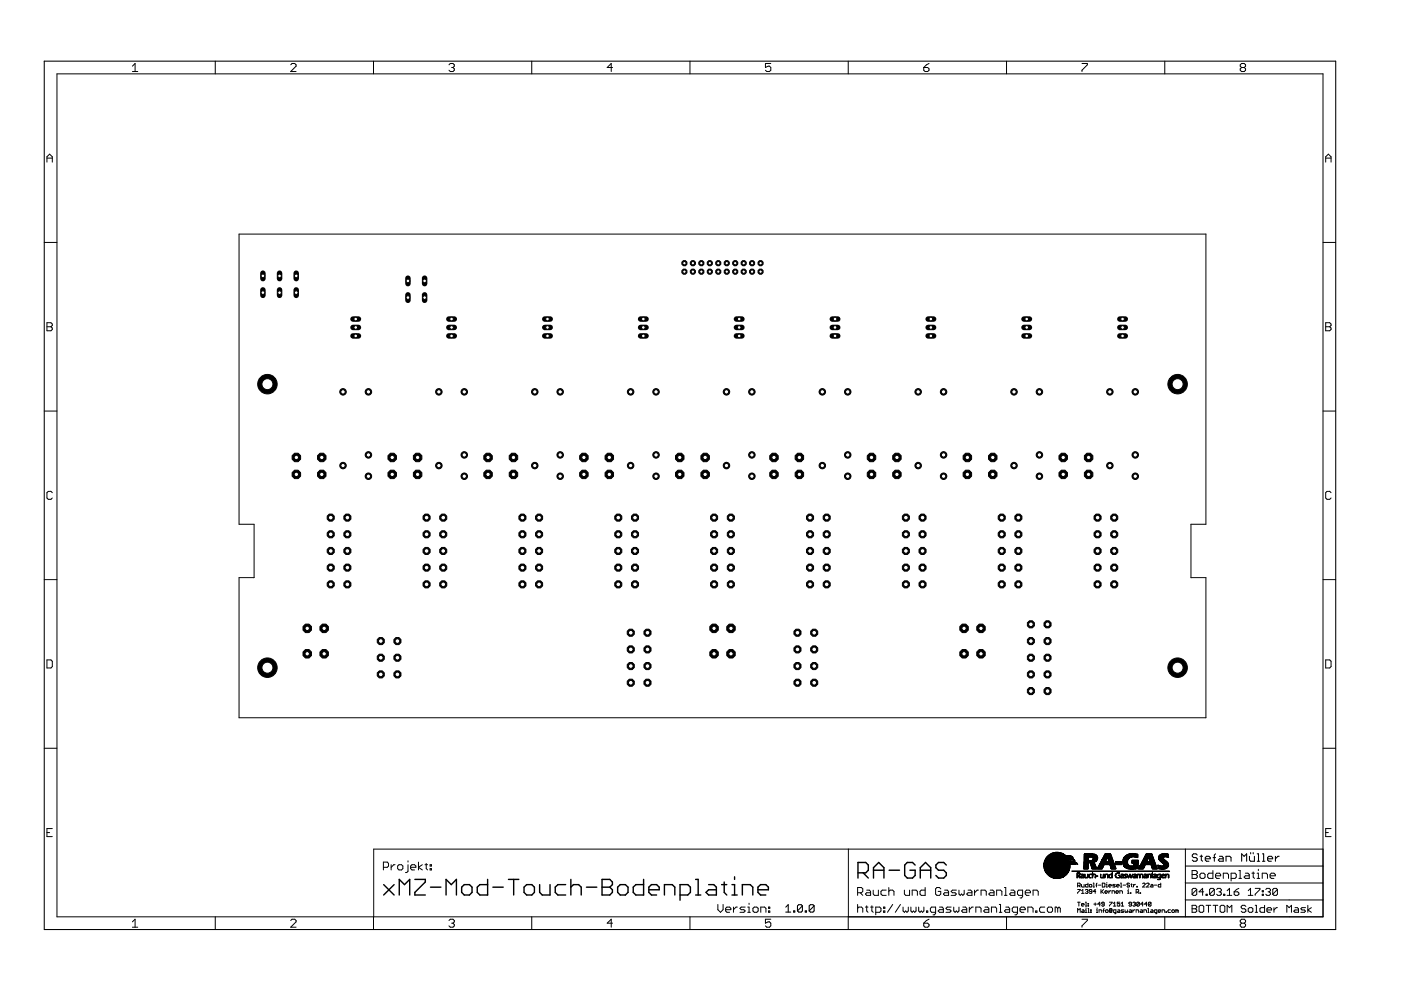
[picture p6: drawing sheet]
<svg xmlns="http://www.w3.org/2000/svg" width="420mm" height="297mm" viewBox="0 0 420 297" stroke-linecap="round" stroke-linejoin="round" font-family="sans-serif">
<circle cx="92.1" cy="188.3" r="1.38" fill="#000"/>
<circle cx="92.1" cy="188.3" r="1.38" fill="none" stroke="#000" stroke-width=".3"/>
<circle cx="92.1" cy="188.3" r=".66" fill="#fff"/>
<g fill="none" stroke="#000" stroke-width=".3">
<circle cx="92.1" cy="188.3" r=".66"/>
<circle cx="97.2" cy="188.3" r="1.38"/>
</g>
<circle cx="97.2" cy="188.3" r="1.38" fill="#000"/>
<circle cx="97.2" cy="188.3" r=".66" fill="#fff"/>
<g fill="none" stroke="#000" stroke-width=".3">
<circle cx="92.1" cy="196" r="1.38"/>
<circle cx="97.2" cy="188.3" r=".66"/>
</g>
<circle cx="92.1" cy="196" r="1.38" fill="#000"/>
<circle cx="92.1" cy="196" r=".66" fill="#fff"/>
<g fill="none" stroke="#000" stroke-width=".3">
<circle cx="92.1" cy="196" r=".66"/>
<circle cx="97.2" cy="196" r="1.38"/>
</g>
<circle cx="97.2" cy="196" r="1.38" fill="#000"/>
<circle cx="97.2" cy="196" r=".66" fill="#fff"/>
<g fill="none" stroke="#000" stroke-width=".3">
<circle cx="117.6" cy="142.2" r="1.38"/>
<circle cx="97.2" cy="196" r=".66"/>
</g>
<circle cx="117.6" cy="142.2" r="1.38" fill="#000"/>
<circle cx="117.6" cy="142.2" r=".66" fill="#fff"/>
<g fill="none" stroke="#000" stroke-width=".3">
<circle cx="117.6" cy="137.1" r="1.38"/>
<circle cx="117.6" cy="142.2" r=".66"/>
</g>
<circle cx="117.6" cy="137.1" r="1.38" fill="#000"/>
<circle cx="117.6" cy="137.1" r=".66" fill="#fff"/>
<g fill="none" stroke="#000" stroke-width=".3">
<circle cx="117.6" cy="137.1" r=".66"/>
<circle cx="125.2" cy="142.2" r="1.38"/>
</g>
<circle cx="125.2" cy="142.2" r="1.38" fill="#000"/>
<circle cx="125.2" cy="142.2" r=".66" fill="#fff"/>
<g fill="none" stroke="#000" stroke-width=".3">
<circle cx="125.2" cy="137.1" r="1.38"/>
<circle cx="125.2" cy="142.2" r=".66"/>
</g>
<circle cx="125.2" cy="137.1" r="1.38" fill="#000"/>
<circle cx="125.2" cy="137.1" r=".66" fill="#fff"/>
<g fill="none" stroke="#000" stroke-width=".3">
<circle cx="139.2" cy="117.5" r=".97"/>
<circle cx="125.2" cy="137.1" r=".66"/>
</g>
<circle cx="139.2" cy="117.5" r=".97" fill="#000"/>
<circle cx="139.2" cy="117.5" r=".66" fill="#fff"/>
<g fill="none" stroke="#000" stroke-width=".3">
<circle cx="131.6" cy="117.5" r=".97"/>
<circle cx="139.2" cy="117.5" r=".66"/>
</g>
<circle cx="131.6" cy="117.5" r=".97" fill="#000"/>
<circle cx="131.6" cy="117.5" r=".66" fill="#fff"/>
<g fill="none" stroke="#000" stroke-width=".3">
<circle cx="131.6" cy="117.5" r=".66"/>
<circle cx="139.2" cy="136.4" r=".97"/>
</g>
<circle cx="139.2" cy="136.4" r=".97" fill="#000"/>
<circle cx="139.2" cy="136.4" r=".66" fill="#fff"/>
<g fill="none" stroke="#000" stroke-width=".3">
<circle cx="131.6" cy="139.6" r=".97"/>
<circle cx="139.2" cy="136.4" r=".66"/>
</g>
<circle cx="131.6" cy="139.6" r=".97" fill="#000"/>
<circle cx="131.6" cy="139.6" r=".66" fill="#fff"/>
<g fill="none" stroke="#000" stroke-width=".3">
<circle cx="131.6" cy="139.6" r=".66"/>
<circle cx="139.2" cy="142.7" r=".97"/>
</g>
<circle cx="139.2" cy="142.7" r=".97" fill="#000"/>
<circle cx="139.2" cy="142.7" r=".66" fill="#fff"/>
<g fill="none" stroke="#000" stroke-width=".3">
<circle cx="139.2" cy="142.7" r=".66"/>
<circle cx="127.9" cy="165.1" r="1.15"/>
</g>
<circle cx="127.9" cy="165.1" r="1.15" fill="#000"/>
<circle cx="127.9" cy="165.1" r=".7" fill="#fff"/>
<g fill="none" stroke="#000" stroke-width=".3">
<circle cx="127.9" cy="165.1" r=".7"/>
<circle cx="132.9" cy="165.1" r="1.15"/>
</g>
<circle cx="132.9" cy="165.1" r="1.15" fill="#000"/>
<circle cx="132.9" cy="165.1" r=".7" fill="#fff"/>
<g fill="none" stroke="#000" stroke-width=".3">
<circle cx="127.9" cy="170.1" r="1.15"/>
<circle cx="132.9" cy="165.1" r=".7"/>
</g>
<circle cx="127.9" cy="170.1" r="1.15" fill="#000"/>
<circle cx="127.9" cy="170.1" r=".7" fill="#fff"/>
<g fill="none" stroke="#000" stroke-width=".3">
<circle cx="127.9" cy="170.1" r=".7"/>
<circle cx="132.9" cy="170.1" r="1.15"/>
</g>
<circle cx="132.9" cy="170.1" r="1.15" fill="#000"/>
<circle cx="132.9" cy="170.1" r=".7" fill="#fff"/>
<g fill="none" stroke="#000" stroke-width=".3">
<circle cx="127.9" cy="160.1" r="1.15"/>
<circle cx="132.9" cy="170.1" r=".7"/>
</g>
<circle cx="127.9" cy="160.1" r="1.15" fill="#000"/>
<circle cx="127.9" cy="160.1" r=".7" fill="#fff"/>
<g fill="none" stroke="#000" stroke-width=".3">
<circle cx="127.9" cy="160.1" r=".7"/>
<circle cx="132.9" cy="160.1" r="1.15"/>
</g>
<circle cx="132.9" cy="160.1" r="1.15" fill="#000"/>
<circle cx="132.9" cy="160.1" r=".7" fill="#fff"/>
<g fill="none" stroke="#000" stroke-width=".3">
<circle cx="127.9" cy="155.2" r="1.15"/>
<circle cx="132.9" cy="160.1" r=".7"/>
</g>
<circle cx="127.9" cy="155.2" r="1.15" fill="#000"/>
<circle cx="127.9" cy="155.2" r=".7" fill="#fff"/>
<g fill="none" stroke="#000" stroke-width=".3">
<circle cx="127.9" cy="155.2" r=".7"/>
<circle cx="132.9" cy="155.2" r="1.15"/>
</g>
<circle cx="132.9" cy="155.2" r="1.15" fill="#000"/>
<circle cx="132.9" cy="155.2" r=".7" fill="#fff"/>
<g fill="none" stroke="#000" stroke-width=".3">
<circle cx="132.9" cy="155.2" r=".7"/>
<circle cx="127.9" cy="175.2" r="1.15"/>
</g>
<circle cx="127.9" cy="175.2" r="1.15" fill="#000"/>
<circle cx="127.9" cy="175.2" r=".7" fill="#fff"/>
<g fill="none" stroke="#000" stroke-width=".3">
<circle cx="127.9" cy="175.2" r=".7"/>
<circle cx="132.9" cy="175.2" r="1.15"/>
</g>
<circle cx="132.9" cy="175.2" r="1.15" fill="#000"/>
<circle cx="132.9" cy="175.2" r=".7" fill="#fff"/>
<g fill="none" stroke="#000" stroke-width=".3">
<circle cx="132.9" cy="175.2" r=".7"/>
<circle cx="189.2" cy="194.6" r="1.15"/>
</g>
<circle cx="189.2" cy="194.6" r="1.15" fill="#000"/>
<circle cx="189.2" cy="194.6" r=".7" fill="#fff"/>
<g fill="none" stroke="#000" stroke-width=".3">
<circle cx="189.2" cy="194.6" r=".7"/>
<circle cx="194.2" cy="194.6" r="1.15"/>
</g>
<circle cx="194.2" cy="194.6" r="1.15" fill="#000"/>
<circle cx="194.2" cy="194.6" r=".7" fill="#fff"/>
<g fill="none" stroke="#000" stroke-width=".3">
<circle cx="189.2" cy="199.6" r="1.15"/>
<circle cx="194.2" cy="194.6" r=".7"/>
</g>
<circle cx="189.2" cy="199.6" r="1.15" fill="#000"/>
<circle cx="189.2" cy="199.6" r=".7" fill="#fff"/>
<g fill="none" stroke="#000" stroke-width=".3">
<circle cx="189.2" cy="199.6" r=".7"/>
<circle cx="194.2" cy="199.6" r="1.15"/>
</g>
<circle cx="194.2" cy="199.6" r="1.15" fill="#000"/>
<circle cx="194.2" cy="199.6" r=".7" fill="#fff"/>
<g fill="none" stroke="#000" stroke-width=".3">
<circle cx="189.2" cy="189.7" r="1.15"/>
<circle cx="194.2" cy="199.6" r=".7"/>
</g>
<circle cx="189.2" cy="189.7" r="1.15" fill="#000"/>
<circle cx="189.2" cy="189.7" r=".7" fill="#fff"/>
<g fill="none" stroke="#000" stroke-width=".3">
<circle cx="189.2" cy="189.7" r=".7"/>
<circle cx="194.2" cy="189.7" r="1.15"/>
</g>
<circle cx="194.2" cy="189.7" r="1.15" fill="#000"/>
<circle cx="194.2" cy="189.7" r=".7" fill="#fff"/>
<g fill="none" stroke="#000" stroke-width=".3">
<circle cx="194.2" cy="189.7" r=".7"/>
<circle cx="189.2" cy="204.6" r="1.15"/>
</g>
<circle cx="189.2" cy="204.6" r="1.15" fill="#000"/>
<circle cx="189.2" cy="204.6" r=".7" fill="#fff"/>
<g fill="none" stroke="#000" stroke-width=".3">
<circle cx="189.2" cy="204.6" r=".7"/>
<circle cx="194.2" cy="204.6" r="1.15"/>
</g>
<circle cx="194.2" cy="204.6" r="1.15" fill="#000"/>
<circle cx="194.2" cy="204.6" r=".7" fill="#fff"/>
<g fill="none" stroke="#000" stroke-width=".3">
<circle cx="114.2" cy="197.1" r="1.15"/>
<circle cx="194.2" cy="204.6" r=".7"/>
</g>
<circle cx="114.2" cy="197.1" r="1.15" fill="#000"/>
<circle cx="114.2" cy="197.1" r=".7" fill="#fff"/>
<g fill="none" stroke="#000" stroke-width=".3">
<circle cx="114.2" cy="197.1" r=".7"/>
<circle cx="119.2" cy="197.1" r="1.15"/>
</g>
<circle cx="119.2" cy="197.1" r="1.15" fill="#000"/>
<circle cx="119.2" cy="197.1" r=".7" fill="#fff"/>
<g fill="none" stroke="#000" stroke-width=".3">
<circle cx="114.2" cy="192.2" r="1.15"/>
<circle cx="119.2" cy="197.1" r=".7"/>
</g>
<circle cx="114.2" cy="192.2" r="1.15" fill="#000"/>
<circle cx="114.2" cy="192.2" r=".7" fill="#fff"/>
<g fill="none" stroke="#000" stroke-width=".3">
<circle cx="114.2" cy="192.2" r=".7"/>
<circle cx="119.2" cy="192.2" r="1.15"/>
</g>
<circle cx="119.2" cy="192.2" r="1.15" fill="#000"/>
<circle cx="119.2" cy="192.2" r=".7" fill="#fff"/>
<g fill="none" stroke="#000" stroke-width=".3">
<circle cx="119.2" cy="192.2" r=".7"/>
<circle cx="114.2" cy="202.1" r="1.15"/>
</g>
<circle cx="114.2" cy="202.1" r="1.15" fill="#000"/>
<circle cx="114.2" cy="202.1" r=".7" fill="#fff"/>
<g fill="none" stroke="#000" stroke-width=".3">
<circle cx="114.2" cy="202.1" r=".7"/>
<circle cx="119.2" cy="202.1" r="1.15"/>
</g>
<circle cx="119.2" cy="202.1" r="1.15" fill="#000"/>
<circle cx="119.2" cy="202.1" r=".7" fill="#fff"/>
<g fill="none" stroke="#000" stroke-width=".3">
<circle cx="205.3" cy="81.4" r=".83"/>
<circle cx="119.2" cy="202.1" r=".7"/>
</g>
<circle cx="205.3" cy="81.4" r=".83" fill="#000"/>
<circle cx="205.3" cy="81.4" r=".51" fill="#fff"/>
<g fill="none" stroke="#000" stroke-width=".3">
<circle cx="205.3" cy="78.9" r=".83"/>
<circle cx="205.3" cy="81.4" r=".51"/>
</g>
<circle cx="205.3" cy="78.9" r=".83" fill="#000"/>
<circle cx="205.3" cy="78.9" r=".51" fill="#fff"/>
<g fill="none" stroke="#000" stroke-width=".3">
<circle cx="205.3" cy="78.9" r=".51"/>
<circle cx="207.8" cy="81.4" r=".83"/>
</g>
<circle cx="207.8" cy="81.4" r=".83" fill="#000"/>
<circle cx="207.8" cy="81.4" r=".51" fill="#fff"/>
<g fill="none" stroke="#000" stroke-width=".3">
<circle cx="207.8" cy="78.9" r=".83"/>
<circle cx="207.8" cy="81.4" r=".51"/>
</g>
<circle cx="207.8" cy="78.9" r=".83" fill="#000"/>
<circle cx="207.8" cy="78.9" r=".51" fill="#fff"/>
<g fill="none" stroke="#000" stroke-width=".3">
<circle cx="207.8" cy="78.9" r=".51"/>
<circle cx="210.3" cy="81.4" r=".83"/>
</g>
<circle cx="210.3" cy="81.4" r=".83" fill="#000"/>
<circle cx="210.3" cy="81.4" r=".51" fill="#fff"/>
<g fill="none" stroke="#000" stroke-width=".3">
<circle cx="210.3" cy="78.9" r=".83"/>
<circle cx="210.3" cy="81.4" r=".51"/>
</g>
<circle cx="210.3" cy="78.9" r=".83" fill="#000"/>
<circle cx="210.3" cy="78.9" r=".51" fill="#fff"/>
<g fill="none" stroke="#000" stroke-width=".3">
<circle cx="210.3" cy="78.9" r=".51"/>
<circle cx="212.9" cy="81.4" r=".83"/>
</g>
<circle cx="212.9" cy="81.4" r=".83" fill="#000"/>
<circle cx="212.9" cy="81.4" r=".51" fill="#fff"/>
<g fill="none" stroke="#000" stroke-width=".3">
<circle cx="212.9" cy="78.9" r=".83"/>
<circle cx="212.9" cy="81.4" r=".51"/>
</g>
<circle cx="212.9" cy="78.9" r=".83" fill="#000"/>
<circle cx="212.9" cy="78.9" r=".51" fill="#fff"/>
<g fill="none" stroke="#000" stroke-width=".3">
<circle cx="212.9" cy="78.9" r=".51"/>
<circle cx="215.4" cy="81.4" r=".83"/>
</g>
<circle cx="215.4" cy="81.4" r=".83" fill="#000"/>
<circle cx="215.4" cy="81.4" r=".51" fill="#fff"/>
<g fill="none" stroke="#000" stroke-width=".3">
<circle cx="215.4" cy="78.9" r=".83"/>
<circle cx="215.4" cy="81.4" r=".51"/>
</g>
<circle cx="215.4" cy="78.9" r=".83" fill="#000"/>
<circle cx="215.4" cy="78.9" r=".51" fill="#fff"/>
<g fill="none" stroke="#000" stroke-width=".3">
<circle cx="215.4" cy="78.9" r=".51"/>
<circle cx="218" cy="81.4" r=".83"/>
</g>
<circle cx="218" cy="81.4" r=".83" fill="#000"/>
<circle cx="218" cy="81.4" r=".51" fill="#fff"/>
<g fill="none" stroke="#000" stroke-width=".3">
<circle cx="218" cy="78.9" r=".83"/>
<circle cx="218" cy="81.4" r=".51"/>
</g>
<circle cx="218" cy="78.9" r=".83" fill="#000"/>
<circle cx="218" cy="78.9" r=".51" fill="#fff"/>
<g fill="none" stroke="#000" stroke-width=".3">
<circle cx="218" cy="78.9" r=".51"/>
<circle cx="220.5" cy="81.4" r=".83"/>
</g>
<circle cx="220.5" cy="81.4" r=".83" fill="#000"/>
<circle cx="220.5" cy="81.4" r=".51" fill="#fff"/>
<g fill="none" stroke="#000" stroke-width=".3">
<circle cx="220.5" cy="78.9" r=".83"/>
<circle cx="220.5" cy="81.4" r=".51"/>
</g>
<circle cx="220.5" cy="78.9" r=".83" fill="#000"/>
<circle cx="220.5" cy="78.9" r=".51" fill="#fff"/>
<g fill="none" stroke="#000" stroke-width=".3">
<circle cx="220.5" cy="78.9" r=".51"/>
<circle cx="223" cy="81.4" r=".83"/>
</g>
<circle cx="223" cy="81.4" r=".83" fill="#000"/>
<circle cx="223" cy="81.4" r=".51" fill="#fff"/>
<g fill="none" stroke="#000" stroke-width=".3">
<circle cx="223" cy="78.9" r=".83"/>
<circle cx="223" cy="81.4" r=".51"/>
</g>
<circle cx="223" cy="78.9" r=".83" fill="#000"/>
<circle cx="223" cy="78.9" r=".51" fill="#fff"/>
<g fill="none" stroke="#000" stroke-width=".3">
<circle cx="223" cy="78.9" r=".51"/>
<circle cx="225.6" cy="81.4" r=".83"/>
</g>
<circle cx="225.6" cy="81.4" r=".83" fill="#000"/>
<circle cx="225.6" cy="81.4" r=".51" fill="#fff"/>
<g fill="none" stroke="#000" stroke-width=".3">
<circle cx="225.6" cy="78.9" r=".83"/>
<circle cx="225.6" cy="81.4" r=".51"/>
</g>
<circle cx="225.6" cy="78.9" r=".83" fill="#000"/>
<circle cx="225.6" cy="78.9" r=".51" fill="#fff"/>
<g fill="none" stroke="#000" stroke-width=".3">
<circle cx="225.6" cy="78.9" r=".51"/>
<circle cx="228.1" cy="81.4" r=".83"/>
</g>
<circle cx="228.1" cy="81.4" r=".83" fill="#000"/>
<circle cx="228.1" cy="81.4" r=".51" fill="#fff"/>
<g fill="none" stroke="#000" stroke-width=".3">
<circle cx="228.1" cy="78.9" r=".83"/>
<circle cx="228.1" cy="81.4" r=".51"/>
</g>
<circle cx="228.1" cy="78.9" r=".83" fill="#000"/>
<circle cx="228.1" cy="78.9" r=".51" fill="#fff"/>
<g fill="none" stroke="#000" stroke-width=".3">
<circle cx="228.1" cy="78.9" r=".51"/>
<circle cx="146.4" cy="142.2" r="1.38"/>
</g>
<circle cx="146.4" cy="142.2" r="1.38" fill="#000"/>
<circle cx="146.4" cy="142.2" r=".66" fill="#fff"/>
<g fill="none" stroke="#000" stroke-width=".3">
<circle cx="146.4" cy="137.1" r="1.38"/>
<circle cx="146.4" cy="142.2" r=".66"/>
</g>
<circle cx="146.4" cy="137.1" r="1.38" fill="#000"/>
<circle cx="146.4" cy="137.1" r=".66" fill="#fff"/>
<g fill="none" stroke="#000" stroke-width=".3">
<circle cx="146.4" cy="137.1" r=".66"/>
<circle cx="154" cy="142.2" r="1.38"/>
</g>
<circle cx="154" cy="142.2" r="1.38" fill="#000"/>
<circle cx="154" cy="142.2" r=".66" fill="#fff"/>
<g fill="none" stroke="#000" stroke-width=".3">
<circle cx="154" cy="137.1" r="1.38"/>
<circle cx="154" cy="142.2" r=".66"/>
</g>
<circle cx="154" cy="137.1" r="1.38" fill="#000"/>
<circle cx="154" cy="137.1" r=".66" fill="#fff"/>
<g fill="none" stroke="#000" stroke-width=".3">
<circle cx="168" cy="117.5" r=".97"/>
<circle cx="154" cy="137.1" r=".66"/>
</g>
<circle cx="168" cy="117.5" r=".97" fill="#000"/>
<circle cx="168" cy="117.5" r=".66" fill="#fff"/>
<g fill="none" stroke="#000" stroke-width=".3">
<circle cx="160.4" cy="117.5" r=".97"/>
<circle cx="168" cy="117.5" r=".66"/>
</g>
<circle cx="160.4" cy="117.5" r=".97" fill="#000"/>
<circle cx="160.4" cy="117.5" r=".66" fill="#fff"/>
<g fill="none" stroke="#000" stroke-width=".3">
<circle cx="160.4" cy="117.5" r=".66"/>
<circle cx="168" cy="136.4" r=".97"/>
</g>
<circle cx="168" cy="136.4" r=".97" fill="#000"/>
<circle cx="168" cy="136.4" r=".66" fill="#fff"/>
<g fill="none" stroke="#000" stroke-width=".3">
<circle cx="160.4" cy="139.6" r=".97"/>
<circle cx="168" cy="136.4" r=".66"/>
</g>
<circle cx="160.4" cy="139.6" r=".97" fill="#000"/>
<circle cx="160.4" cy="139.6" r=".66" fill="#fff"/>
<g fill="none" stroke="#000" stroke-width=".3">
<circle cx="160.4" cy="139.6" r=".66"/>
<circle cx="168" cy="142.7" r=".97"/>
</g>
<circle cx="168" cy="142.7" r=".97" fill="#000"/>
<circle cx="168" cy="142.7" r=".66" fill="#fff"/>
<g fill="none" stroke="#000" stroke-width=".3">
<circle cx="168" cy="142.7" r=".66"/>
<circle cx="156.7" cy="165.1" r="1.15"/>
</g>
<circle cx="156.7" cy="165.1" r="1.15" fill="#000"/>
<circle cx="156.7" cy="165.1" r=".7" fill="#fff"/>
<g fill="none" stroke="#000" stroke-width=".3">
<circle cx="156.7" cy="165.1" r=".7"/>
<circle cx="161.7" cy="165.1" r="1.15"/>
</g>
<circle cx="161.7" cy="165.1" r="1.15" fill="#000"/>
<circle cx="161.7" cy="165.1" r=".7" fill="#fff"/>
<g fill="none" stroke="#000" stroke-width=".3">
<circle cx="156.7" cy="170.1" r="1.15"/>
<circle cx="161.7" cy="165.1" r=".7"/>
</g>
<circle cx="156.7" cy="170.1" r="1.15" fill="#000"/>
<circle cx="156.7" cy="170.1" r=".7" fill="#fff"/>
<g fill="none" stroke="#000" stroke-width=".3">
<circle cx="156.7" cy="170.1" r=".7"/>
<circle cx="161.7" cy="170.1" r="1.15"/>
</g>
<circle cx="161.7" cy="170.1" r="1.15" fill="#000"/>
<circle cx="161.7" cy="170.1" r=".7" fill="#fff"/>
<g fill="none" stroke="#000" stroke-width=".3">
<circle cx="156.7" cy="160.1" r="1.15"/>
<circle cx="161.7" cy="170.1" r=".7"/>
</g>
<circle cx="156.7" cy="160.1" r="1.15" fill="#000"/>
<circle cx="156.7" cy="160.1" r=".7" fill="#fff"/>
<g fill="none" stroke="#000" stroke-width=".3">
<circle cx="156.7" cy="160.1" r=".7"/>
<circle cx="161.7" cy="160.1" r="1.15"/>
</g>
<circle cx="161.7" cy="160.1" r="1.15" fill="#000"/>
<circle cx="161.7" cy="160.1" r=".7" fill="#fff"/>
<g fill="none" stroke="#000" stroke-width=".3">
<circle cx="156.7" cy="155.2" r="1.15"/>
<circle cx="161.7" cy="160.1" r=".7"/>
</g>
<circle cx="156.7" cy="155.2" r="1.15" fill="#000"/>
<circle cx="156.7" cy="155.2" r=".7" fill="#fff"/>
<g fill="none" stroke="#000" stroke-width=".3">
<circle cx="156.7" cy="155.2" r=".7"/>
<circle cx="161.7" cy="155.2" r="1.15"/>
</g>
<circle cx="161.7" cy="155.2" r="1.15" fill="#000"/>
<circle cx="161.7" cy="155.2" r=".7" fill="#fff"/>
<g fill="none" stroke="#000" stroke-width=".3">
<circle cx="161.7" cy="155.2" r=".7"/>
<circle cx="156.7" cy="175.2" r="1.15"/>
</g>
<circle cx="156.7" cy="175.2" r="1.15" fill="#000"/>
<circle cx="156.7" cy="175.2" r=".7" fill="#fff"/>
<g fill="none" stroke="#000" stroke-width=".3">
<circle cx="156.7" cy="175.2" r=".7"/>
<circle cx="161.7" cy="175.2" r="1.15"/>
</g>
<circle cx="161.7" cy="175.2" r="1.15" fill="#000"/>
<circle cx="161.7" cy="175.2" r=".7" fill="#fff"/>
<g fill="none" stroke="#000" stroke-width=".3">
<circle cx="175.1" cy="142.2" r="1.38"/>
<circle cx="161.7" cy="175.2" r=".7"/>
</g>
<circle cx="175.1" cy="142.2" r="1.38" fill="#000"/>
<circle cx="175.1" cy="142.2" r=".66" fill="#fff"/>
<g fill="none" stroke="#000" stroke-width=".3">
<circle cx="175.1" cy="137.1" r="1.38"/>
<circle cx="175.1" cy="142.2" r=".66"/>
</g>
<circle cx="175.1" cy="137.1" r="1.38" fill="#000"/>
<circle cx="175.1" cy="137.1" r=".66" fill="#fff"/>
<g fill="none" stroke="#000" stroke-width=".3">
<circle cx="175.1" cy="137.1" r=".66"/>
<circle cx="182.7" cy="142.2" r="1.38"/>
</g>
<circle cx="182.7" cy="142.2" r="1.38" fill="#000"/>
<circle cx="182.7" cy="142.2" r=".66" fill="#fff"/>
<g fill="none" stroke="#000" stroke-width=".3">
<circle cx="182.7" cy="137.1" r="1.38"/>
<circle cx="182.7" cy="142.2" r=".66"/>
</g>
<circle cx="182.7" cy="137.1" r="1.38" fill="#000"/>
<circle cx="182.7" cy="137.1" r=".66" fill="#fff"/>
<g fill="none" stroke="#000" stroke-width=".3">
<circle cx="196.7" cy="117.5" r=".97"/>
<circle cx="182.7" cy="137.1" r=".66"/>
</g>
<circle cx="196.7" cy="117.5" r=".97" fill="#000"/>
<circle cx="196.7" cy="117.5" r=".66" fill="#fff"/>
<g fill="none" stroke="#000" stroke-width=".3">
<circle cx="189.1" cy="117.5" r=".97"/>
<circle cx="196.7" cy="117.5" r=".66"/>
</g>
<circle cx="189.1" cy="117.5" r=".97" fill="#000"/>
<circle cx="189.1" cy="117.5" r=".66" fill="#fff"/>
<g fill="none" stroke="#000" stroke-width=".3">
<circle cx="189.1" cy="117.5" r=".66"/>
<circle cx="196.7" cy="136.4" r=".97"/>
</g>
<circle cx="196.7" cy="136.4" r=".97" fill="#000"/>
<circle cx="196.7" cy="136.4" r=".66" fill="#fff"/>
<g fill="none" stroke="#000" stroke-width=".3">
<circle cx="189.1" cy="139.6" r=".97"/>
<circle cx="196.7" cy="136.4" r=".66"/>
</g>
<circle cx="189.1" cy="139.6" r=".97" fill="#000"/>
<circle cx="189.1" cy="139.6" r=".66" fill="#fff"/>
<g fill="none" stroke="#000" stroke-width=".3">
<circle cx="189.1" cy="139.6" r=".66"/>
<circle cx="196.7" cy="142.7" r=".97"/>
</g>
<circle cx="196.7" cy="142.7" r=".97" fill="#000"/>
<circle cx="196.7" cy="142.7" r=".66" fill="#fff"/>
<g fill="none" stroke="#000" stroke-width=".3">
<circle cx="196.7" cy="142.7" r=".66"/>
<circle cx="185.4" cy="165.1" r="1.15"/>
</g>
<circle cx="185.4" cy="165.1" r="1.15" fill="#000"/>
<circle cx="185.4" cy="165.1" r=".7" fill="#fff"/>
<g fill="none" stroke="#000" stroke-width=".3">
<circle cx="185.4" cy="165.1" r=".7"/>
<circle cx="190.4" cy="165.1" r="1.15"/>
</g>
<circle cx="190.4" cy="165.1" r="1.15" fill="#000"/>
<circle cx="190.4" cy="165.1" r=".7" fill="#fff"/>
<g fill="none" stroke="#000" stroke-width=".3">
<circle cx="185.4" cy="170.1" r="1.15"/>
<circle cx="190.4" cy="165.1" r=".7"/>
</g>
<circle cx="185.4" cy="170.1" r="1.15" fill="#000"/>
<circle cx="185.4" cy="170.1" r=".7" fill="#fff"/>
<g fill="none" stroke="#000" stroke-width=".3">
<circle cx="185.4" cy="170.1" r=".7"/>
<circle cx="190.4" cy="170.1" r="1.15"/>
</g>
<circle cx="190.4" cy="170.1" r="1.15" fill="#000"/>
<circle cx="190.4" cy="170.1" r=".7" fill="#fff"/>
<g fill="none" stroke="#000" stroke-width=".3">
<circle cx="185.4" cy="160.1" r="1.15"/>
<circle cx="190.4" cy="170.1" r=".7"/>
</g>
<circle cx="185.4" cy="160.1" r="1.15" fill="#000"/>
<circle cx="185.4" cy="160.1" r=".7" fill="#fff"/>
<g fill="none" stroke="#000" stroke-width=".3">
<circle cx="185.4" cy="160.1" r=".7"/>
<circle cx="190.4" cy="160.1" r="1.15"/>
</g>
<circle cx="190.4" cy="160.1" r="1.15" fill="#000"/>
<circle cx="190.4" cy="160.1" r=".7" fill="#fff"/>
<g fill="none" stroke="#000" stroke-width=".3">
<circle cx="185.4" cy="155.2" r="1.15"/>
<circle cx="190.4" cy="160.1" r=".7"/>
</g>
<circle cx="185.4" cy="155.2" r="1.15" fill="#000"/>
<circle cx="185.4" cy="155.2" r=".7" fill="#fff"/>
<g fill="none" stroke="#000" stroke-width=".3">
<circle cx="185.4" cy="155.2" r=".7"/>
<circle cx="190.4" cy="155.2" r="1.15"/>
</g>
<circle cx="190.4" cy="155.2" r="1.15" fill="#000"/>
<circle cx="190.4" cy="155.2" r=".7" fill="#fff"/>
<g fill="none" stroke="#000" stroke-width=".3">
<circle cx="190.4" cy="155.2" r=".7"/>
<circle cx="185.4" cy="175.2" r="1.15"/>
</g>
<circle cx="185.4" cy="175.2" r="1.15" fill="#000"/>
<circle cx="185.4" cy="175.2" r=".7" fill="#fff"/>
<g fill="none" stroke="#000" stroke-width=".3">
<circle cx="185.4" cy="175.2" r=".7"/>
<circle cx="190.4" cy="175.2" r="1.15"/>
</g>
<circle cx="190.4" cy="175.2" r="1.15" fill="#000"/>
<circle cx="190.4" cy="175.2" r=".7" fill="#fff"/>
<g fill="none" stroke="#000" stroke-width=".3">
<circle cx="203.9" cy="142.2" r="1.38"/>
<circle cx="190.4" cy="175.2" r=".7"/>
</g>
<circle cx="203.9" cy="142.2" r="1.38" fill="#000"/>
<circle cx="203.9" cy="142.2" r=".66" fill="#fff"/>
<g fill="none" stroke="#000" stroke-width=".3">
<circle cx="203.9" cy="137.1" r="1.38"/>
<circle cx="203.9" cy="142.2" r=".66"/>
</g>
<circle cx="203.9" cy="137.1" r="1.38" fill="#000"/>
<circle cx="203.9" cy="137.1" r=".66" fill="#fff"/>
<g fill="none" stroke="#000" stroke-width=".3">
<circle cx="203.9" cy="137.1" r=".66"/>
<circle cx="211.5" cy="142.2" r="1.38"/>
</g>
<circle cx="211.5" cy="142.2" r="1.38" fill="#000"/>
<circle cx="211.5" cy="142.2" r=".66" fill="#fff"/>
<g fill="none" stroke="#000" stroke-width=".3">
<circle cx="211.5" cy="137.1" r="1.38"/>
<circle cx="211.5" cy="142.2" r=".66"/>
</g>
<circle cx="211.5" cy="137.1" r="1.38" fill="#000"/>
<circle cx="211.5" cy="137.1" r=".66" fill="#fff"/>
<g fill="none" stroke="#000" stroke-width=".3">
<circle cx="225.5" cy="117.5" r=".97"/>
<circle cx="211.5" cy="137.1" r=".66"/>
</g>
<circle cx="225.5" cy="117.5" r=".97" fill="#000"/>
<circle cx="225.5" cy="117.5" r=".66" fill="#fff"/>
<g fill="none" stroke="#000" stroke-width=".3">
<circle cx="217.9" cy="117.5" r=".97"/>
<circle cx="225.5" cy="117.5" r=".66"/>
</g>
<circle cx="217.9" cy="117.5" r=".97" fill="#000"/>
<circle cx="217.9" cy="117.5" r=".66" fill="#fff"/>
<g fill="none" stroke="#000" stroke-width=".3">
<circle cx="217.9" cy="117.5" r=".66"/>
<circle cx="225.5" cy="136.4" r=".97"/>
</g>
<circle cx="225.5" cy="136.4" r=".97" fill="#000"/>
<circle cx="225.5" cy="136.4" r=".66" fill="#fff"/>
<g fill="none" stroke="#000" stroke-width=".3">
<circle cx="217.9" cy="139.6" r=".97"/>
<circle cx="225.5" cy="136.4" r=".66"/>
</g>
<circle cx="217.9" cy="139.6" r=".97" fill="#000"/>
<circle cx="217.9" cy="139.6" r=".66" fill="#fff"/>
<g fill="none" stroke="#000" stroke-width=".3">
<circle cx="217.9" cy="139.6" r=".66"/>
<circle cx="225.5" cy="142.7" r=".97"/>
</g>
<circle cx="225.5" cy="142.7" r=".97" fill="#000"/>
<circle cx="225.5" cy="142.7" r=".66" fill="#fff"/>
<g fill="none" stroke="#000" stroke-width=".3">
<circle cx="225.5" cy="142.7" r=".66"/>
<circle cx="214.2" cy="165.1" r="1.15"/>
</g>
<circle cx="214.2" cy="165.1" r="1.15" fill="#000"/>
<circle cx="214.2" cy="165.1" r=".7" fill="#fff"/>
<g fill="none" stroke="#000" stroke-width=".3">
<circle cx="214.2" cy="165.1" r=".7"/>
<circle cx="219.2" cy="165.1" r="1.15"/>
</g>
<circle cx="219.2" cy="165.1" r="1.15" fill="#000"/>
<circle cx="219.2" cy="165.1" r=".7" fill="#fff"/>
<g fill="none" stroke="#000" stroke-width=".3">
<circle cx="214.2" cy="170.1" r="1.15"/>
<circle cx="219.2" cy="165.1" r=".7"/>
</g>
<circle cx="214.2" cy="170.1" r="1.15" fill="#000"/>
<circle cx="214.2" cy="170.1" r=".7" fill="#fff"/>
<g fill="none" stroke="#000" stroke-width=".3">
<circle cx="214.2" cy="170.1" r=".7"/>
<circle cx="219.2" cy="170.1" r="1.15"/>
</g>
<circle cx="219.2" cy="170.1" r="1.15" fill="#000"/>
<circle cx="219.2" cy="170.1" r=".7" fill="#fff"/>
<g fill="none" stroke="#000" stroke-width=".3">
<circle cx="214.2" cy="160.1" r="1.15"/>
<circle cx="219.2" cy="170.1" r=".7"/>
</g>
<circle cx="214.2" cy="160.1" r="1.15" fill="#000"/>
<circle cx="214.2" cy="160.1" r=".7" fill="#fff"/>
<g fill="none" stroke="#000" stroke-width=".3">
<circle cx="214.2" cy="160.1" r=".7"/>
<circle cx="219.2" cy="160.1" r="1.15"/>
</g>
<circle cx="219.2" cy="160.1" r="1.15" fill="#000"/>
<circle cx="219.2" cy="160.1" r=".7" fill="#fff"/>
<g fill="none" stroke="#000" stroke-width=".3">
<circle cx="214.2" cy="155.2" r="1.15"/>
<circle cx="219.2" cy="160.1" r=".7"/>
</g>
<circle cx="214.2" cy="155.2" r="1.15" fill="#000"/>
<circle cx="214.2" cy="155.2" r=".7" fill="#fff"/>
<g fill="none" stroke="#000" stroke-width=".3">
<circle cx="214.2" cy="155.2" r=".7"/>
<circle cx="219.2" cy="155.2" r="1.15"/>
</g>
<circle cx="219.2" cy="155.2" r="1.15" fill="#000"/>
<circle cx="219.2" cy="155.2" r=".7" fill="#fff"/>
<g fill="none" stroke="#000" stroke-width=".3">
<circle cx="219.2" cy="155.2" r=".7"/>
<circle cx="214.2" cy="175.2" r="1.15"/>
</g>
<circle cx="214.2" cy="175.2" r="1.15" fill="#000"/>
<circle cx="214.2" cy="175.2" r=".7" fill="#fff"/>
<g fill="none" stroke="#000" stroke-width=".3">
<circle cx="214.2" cy="175.2" r=".7"/>
<circle cx="219.2" cy="175.2" r="1.15"/>
</g>
<circle cx="219.2" cy="175.2" r="1.15" fill="#000"/>
<circle cx="219.2" cy="175.2" r=".7" fill="#fff"/>
<g fill="none" stroke="#000" stroke-width=".3">
<circle cx="232.1" cy="142.2" r="1.38"/>
<circle cx="219.2" cy="175.2" r=".7"/>
</g>
<circle cx="232.1" cy="142.2" r="1.38" fill="#000"/>
<circle cx="232.1" cy="142.2" r=".66" fill="#fff"/>
<g fill="none" stroke="#000" stroke-width=".3">
<circle cx="232.1" cy="137.1" r="1.38"/>
<circle cx="232.1" cy="142.2" r=".66"/>
</g>
<circle cx="232.1" cy="137.1" r="1.38" fill="#000"/>
<circle cx="232.1" cy="137.1" r=".66" fill="#fff"/>
<g fill="none" stroke="#000" stroke-width=".3">
<circle cx="232.1" cy="137.1" r=".66"/>
<circle cx="239.7" cy="142.2" r="1.38"/>
</g>
<circle cx="239.7" cy="142.2" r="1.38" fill="#000"/>
<circle cx="239.7" cy="142.2" r=".66" fill="#fff"/>
<g fill="none" stroke="#000" stroke-width=".3">
<circle cx="239.7" cy="137.1" r="1.38"/>
<circle cx="239.7" cy="142.2" r=".66"/>
</g>
<circle cx="239.7" cy="137.1" r="1.38" fill="#000"/>
<circle cx="239.7" cy="137.1" r=".66" fill="#fff"/>
<g fill="none" stroke="#000" stroke-width=".3">
<circle cx="254.2" cy="117.5" r=".97"/>
<circle cx="239.7" cy="137.1" r=".66"/>
</g>
<circle cx="254.2" cy="117.5" r=".97" fill="#000"/>
<circle cx="254.2" cy="117.5" r=".66" fill="#fff"/>
<g fill="none" stroke="#000" stroke-width=".3">
<circle cx="246.6" cy="117.5" r=".97"/>
<circle cx="254.2" cy="117.5" r=".66"/>
</g>
<circle cx="246.6" cy="117.5" r=".97" fill="#000"/>
<circle cx="246.6" cy="117.5" r=".66" fill="#fff"/>
<g fill="none" stroke="#000" stroke-width=".3">
<circle cx="246.6" cy="117.5" r=".66"/>
<circle cx="254.2" cy="136.4" r=".97"/>
</g>
<circle cx="254.2" cy="136.4" r=".97" fill="#000"/>
<circle cx="254.2" cy="136.4" r=".66" fill="#fff"/>
<g fill="none" stroke="#000" stroke-width=".3">
<circle cx="246.6" cy="139.6" r=".97"/>
<circle cx="254.2" cy="136.4" r=".66"/>
</g>
<circle cx="246.6" cy="139.6" r=".97" fill="#000"/>
<circle cx="246.6" cy="139.6" r=".66" fill="#fff"/>
<g fill="none" stroke="#000" stroke-width=".3">
<circle cx="246.6" cy="139.6" r=".66"/>
<circle cx="254.2" cy="142.7" r=".97"/>
</g>
<circle cx="254.2" cy="142.7" r=".97" fill="#000"/>
<circle cx="254.2" cy="142.7" r=".66" fill="#fff"/>
<g fill="none" stroke="#000" stroke-width=".3">
<circle cx="254.2" cy="142.7" r=".66"/>
<circle cx="242.9" cy="165.1" r="1.15"/>
</g>
<circle cx="242.9" cy="165.1" r="1.15" fill="#000"/>
<circle cx="242.9" cy="165.1" r=".7" fill="#fff"/>
<g fill="none" stroke="#000" stroke-width=".3">
<circle cx="242.9" cy="165.1" r=".7"/>
<circle cx="247.9" cy="165.1" r="1.15"/>
</g>
<circle cx="247.9" cy="165.1" r="1.15" fill="#000"/>
<circle cx="247.9" cy="165.1" r=".7" fill="#fff"/>
<g fill="none" stroke="#000" stroke-width=".3">
<circle cx="242.9" cy="170.1" r="1.15"/>
<circle cx="247.9" cy="165.1" r=".7"/>
</g>
<circle cx="242.9" cy="170.1" r="1.15" fill="#000"/>
<circle cx="242.9" cy="170.1" r=".7" fill="#fff"/>
<g fill="none" stroke="#000" stroke-width=".3">
<circle cx="242.9" cy="170.1" r=".7"/>
<circle cx="247.9" cy="170.1" r="1.15"/>
</g>
<circle cx="247.9" cy="170.1" r="1.15" fill="#000"/>
<circle cx="247.9" cy="170.1" r=".7" fill="#fff"/>
<g fill="none" stroke="#000" stroke-width=".3">
<circle cx="242.9" cy="160.1" r="1.15"/>
<circle cx="247.9" cy="170.1" r=".7"/>
</g>
<circle cx="242.9" cy="160.1" r="1.15" fill="#000"/>
<circle cx="242.9" cy="160.1" r=".7" fill="#fff"/>
<g fill="none" stroke="#000" stroke-width=".3">
<circle cx="242.9" cy="160.1" r=".7"/>
<circle cx="247.9" cy="160.1" r="1.15"/>
</g>
<circle cx="247.9" cy="160.1" r="1.15" fill="#000"/>
<circle cx="247.9" cy="160.1" r=".7" fill="#fff"/>
<g fill="none" stroke="#000" stroke-width=".3">
<circle cx="242.9" cy="155.2" r="1.15"/>
<circle cx="247.9" cy="160.1" r=".7"/>
</g>
<circle cx="242.9" cy="155.2" r="1.15" fill="#000"/>
<circle cx="242.9" cy="155.2" r=".7" fill="#fff"/>
<g fill="none" stroke="#000" stroke-width=".3">
<circle cx="242.9" cy="155.2" r=".7"/>
<circle cx="247.9" cy="155.2" r="1.15"/>
</g>
<circle cx="247.9" cy="155.2" r="1.15" fill="#000"/>
<circle cx="247.9" cy="155.2" r=".7" fill="#fff"/>
<g fill="none" stroke="#000" stroke-width=".3">
<circle cx="247.9" cy="155.2" r=".7"/>
<circle cx="242.9" cy="175.2" r="1.15"/>
</g>
<circle cx="242.9" cy="175.2" r="1.15" fill="#000"/>
<circle cx="242.9" cy="175.2" r=".7" fill="#fff"/>
<g fill="none" stroke="#000" stroke-width=".3">
<circle cx="242.9" cy="175.2" r=".7"/>
<circle cx="247.9" cy="175.2" r="1.15"/>
</g>
<circle cx="247.9" cy="175.2" r="1.15" fill="#000"/>
<circle cx="247.9" cy="175.2" r=".7" fill="#fff"/>
<g fill="none" stroke="#000" stroke-width=".3">
<circle cx="261.4" cy="142.2" r="1.38"/>
<circle cx="247.9" cy="175.2" r=".7"/>
</g>
<circle cx="261.4" cy="142.2" r="1.38" fill="#000"/>
<circle cx="261.4" cy="142.2" r=".66" fill="#fff"/>
<g fill="none" stroke="#000" stroke-width=".3">
<circle cx="261.4" cy="137.1" r="1.38"/>
<circle cx="261.4" cy="142.2" r=".66"/>
</g>
<circle cx="261.4" cy="137.1" r="1.38" fill="#000"/>
<circle cx="261.4" cy="137.1" r=".66" fill="#fff"/>
<g fill="none" stroke="#000" stroke-width=".3">
<circle cx="261.4" cy="137.1" r=".66"/>
<circle cx="269" cy="142.2" r="1.38"/>
</g>
<circle cx="269" cy="142.2" r="1.38" fill="#000"/>
<circle cx="269" cy="142.2" r=".66" fill="#fff"/>
<g fill="none" stroke="#000" stroke-width=".3">
<circle cx="269" cy="137.1" r="1.38"/>
<circle cx="269" cy="142.2" r=".66"/>
</g>
<circle cx="269" cy="137.1" r="1.38" fill="#000"/>
<circle cx="269" cy="137.1" r=".66" fill="#fff"/>
<g fill="none" stroke="#000" stroke-width=".3">
<circle cx="283" cy="117.5" r=".97"/>
<circle cx="269" cy="137.1" r=".66"/>
</g>
<circle cx="283" cy="117.5" r=".97" fill="#000"/>
<circle cx="283" cy="117.5" r=".66" fill="#fff"/>
<g fill="none" stroke="#000" stroke-width=".3">
<circle cx="275.4" cy="117.5" r=".97"/>
<circle cx="283" cy="117.5" r=".66"/>
</g>
<circle cx="275.4" cy="117.5" r=".97" fill="#000"/>
<circle cx="275.4" cy="117.5" r=".66" fill="#fff"/>
<g fill="none" stroke="#000" stroke-width=".3">
<circle cx="275.4" cy="117.5" r=".66"/>
<circle cx="283" cy="136.4" r=".97"/>
</g>
<circle cx="283" cy="136.4" r=".97" fill="#000"/>
<circle cx="283" cy="136.4" r=".66" fill="#fff"/>
<g fill="none" stroke="#000" stroke-width=".3">
<circle cx="275.4" cy="139.6" r=".97"/>
<circle cx="283" cy="136.4" r=".66"/>
</g>
<circle cx="275.4" cy="139.6" r=".97" fill="#000"/>
<circle cx="275.4" cy="139.6" r=".66" fill="#fff"/>
<g fill="none" stroke="#000" stroke-width=".3">
<circle cx="275.4" cy="139.6" r=".66"/>
<circle cx="283" cy="142.7" r=".97"/>
</g>
<circle cx="283" cy="142.7" r=".97" fill="#000"/>
<circle cx="283" cy="142.7" r=".66" fill="#fff"/>
<g fill="none" stroke="#000" stroke-width=".3">
<circle cx="283" cy="142.7" r=".66"/>
<circle cx="271.7" cy="165.1" r="1.15"/>
</g>
<circle cx="271.7" cy="165.1" r="1.15" fill="#000"/>
<circle cx="271.7" cy="165.1" r=".7" fill="#fff"/>
<g fill="none" stroke="#000" stroke-width=".3">
<circle cx="271.7" cy="165.1" r=".7"/>
<circle cx="276.7" cy="165.1" r="1.15"/>
</g>
<circle cx="276.7" cy="165.1" r="1.15" fill="#000"/>
<circle cx="276.7" cy="165.1" r=".7" fill="#fff"/>
<g fill="none" stroke="#000" stroke-width=".3">
<circle cx="271.7" cy="170.1" r="1.15"/>
<circle cx="276.7" cy="165.1" r=".7"/>
</g>
<circle cx="271.7" cy="170.1" r="1.15" fill="#000"/>
<circle cx="271.7" cy="170.1" r=".7" fill="#fff"/>
<g fill="none" stroke="#000" stroke-width=".3">
<circle cx="271.7" cy="170.1" r=".7"/>
<circle cx="276.7" cy="170.1" r="1.15"/>
</g>
<circle cx="276.7" cy="170.1" r="1.15" fill="#000"/>
<circle cx="276.7" cy="170.1" r=".7" fill="#fff"/>
<g fill="none" stroke="#000" stroke-width=".3">
<circle cx="271.7" cy="160.1" r="1.15"/>
<circle cx="276.7" cy="170.1" r=".7"/>
</g>
<circle cx="271.7" cy="160.1" r="1.15" fill="#000"/>
<circle cx="271.7" cy="160.1" r=".7" fill="#fff"/>
<g fill="none" stroke="#000" stroke-width=".3">
<circle cx="271.7" cy="160.1" r=".7"/>
<circle cx="276.7" cy="160.1" r="1.15"/>
</g>
<circle cx="276.7" cy="160.1" r="1.15" fill="#000"/>
<circle cx="276.7" cy="160.1" r=".7" fill="#fff"/>
<g fill="none" stroke="#000" stroke-width=".3">
<circle cx="271.7" cy="155.2" r="1.15"/>
<circle cx="276.7" cy="160.1" r=".7"/>
</g>
<circle cx="271.7" cy="155.2" r="1.15" fill="#000"/>
<circle cx="271.7" cy="155.2" r=".7" fill="#fff"/>
<g fill="none" stroke="#000" stroke-width=".3">
<circle cx="271.7" cy="155.2" r=".7"/>
<circle cx="276.7" cy="155.2" r="1.15"/>
</g>
<circle cx="276.7" cy="155.2" r="1.15" fill="#000"/>
<circle cx="276.7" cy="155.2" r=".7" fill="#fff"/>
<g fill="none" stroke="#000" stroke-width=".3">
<circle cx="276.7" cy="155.2" r=".7"/>
<circle cx="271.7" cy="175.2" r="1.15"/>
</g>
<circle cx="271.7" cy="175.2" r="1.15" fill="#000"/>
<circle cx="271.7" cy="175.2" r=".7" fill="#fff"/>
<g fill="none" stroke="#000" stroke-width=".3">
<circle cx="271.7" cy="175.2" r=".7"/>
<circle cx="276.7" cy="175.2" r="1.15"/>
</g>
<circle cx="276.7" cy="175.2" r="1.15" fill="#000"/>
<circle cx="276.7" cy="175.2" r=".7" fill="#fff"/>
<g fill="none" stroke="#000" stroke-width=".3">
<circle cx="290.1" cy="142.2" r="1.38"/>
<circle cx="276.7" cy="175.2" r=".7"/>
</g>
<circle cx="290.1" cy="142.2" r="1.38" fill="#000"/>
<circle cx="290.1" cy="142.2" r=".66" fill="#fff"/>
<g fill="none" stroke="#000" stroke-width=".3">
<circle cx="290.1" cy="137.1" r="1.38"/>
<circle cx="290.1" cy="142.2" r=".66"/>
</g>
<circle cx="290.1" cy="137.1" r="1.38" fill="#000"/>
<circle cx="290.1" cy="137.1" r=".66" fill="#fff"/>
<g fill="none" stroke="#000" stroke-width=".3">
<circle cx="290.1" cy="137.1" r=".66"/>
<circle cx="297.7" cy="142.2" r="1.38"/>
</g>
<circle cx="297.7" cy="142.2" r="1.38" fill="#000"/>
<circle cx="297.7" cy="142.2" r=".66" fill="#fff"/>
<g fill="none" stroke="#000" stroke-width=".3">
<circle cx="297.7" cy="137.1" r="1.38"/>
<circle cx="297.7" cy="142.2" r=".66"/>
</g>
<circle cx="297.7" cy="137.1" r="1.38" fill="#000"/>
<circle cx="297.7" cy="137.1" r=".66" fill="#fff"/>
<g fill="none" stroke="#000" stroke-width=".3">
<circle cx="311.7" cy="117.5" r=".97"/>
<circle cx="297.7" cy="137.1" r=".66"/>
</g>
<circle cx="311.7" cy="117.5" r=".97" fill="#000"/>
<circle cx="311.7" cy="117.5" r=".66" fill="#fff"/>
<g fill="none" stroke="#000" stroke-width=".3">
<circle cx="304.1" cy="117.5" r=".97"/>
<circle cx="311.7" cy="117.5" r=".66"/>
</g>
<circle cx="304.1" cy="117.5" r=".97" fill="#000"/>
<circle cx="304.1" cy="117.5" r=".66" fill="#fff"/>
<g fill="none" stroke="#000" stroke-width=".3">
<circle cx="304.1" cy="117.5" r=".66"/>
<circle cx="311.7" cy="136.4" r=".97"/>
</g>
<circle cx="311.7" cy="136.4" r=".97" fill="#000"/>
<circle cx="311.7" cy="136.4" r=".66" fill="#fff"/>
<g fill="none" stroke="#000" stroke-width=".3">
<circle cx="304.1" cy="139.6" r=".97"/>
<circle cx="311.7" cy="136.4" r=".66"/>
</g>
<circle cx="304.1" cy="139.6" r=".97" fill="#000"/>
<circle cx="304.1" cy="139.6" r=".66" fill="#fff"/>
<g fill="none" stroke="#000" stroke-width=".3">
<circle cx="304.1" cy="139.6" r=".66"/>
<circle cx="311.7" cy="142.7" r=".97"/>
</g>
<circle cx="311.7" cy="142.7" r=".97" fill="#000"/>
<circle cx="311.7" cy="142.7" r=".66" fill="#fff"/>
<g fill="none" stroke="#000" stroke-width=".3">
<circle cx="311.7" cy="142.7" r=".66"/>
<circle cx="300.4" cy="165.1" r="1.15"/>
</g>
<circle cx="300.4" cy="165.1" r="1.15" fill="#000"/>
<circle cx="300.4" cy="165.1" r=".7" fill="#fff"/>
<g fill="none" stroke="#000" stroke-width=".3">
<circle cx="300.4" cy="165.1" r=".7"/>
<circle cx="305.4" cy="165.1" r="1.15"/>
</g>
<circle cx="305.4" cy="165.1" r="1.15" fill="#000"/>
<circle cx="305.4" cy="165.1" r=".7" fill="#fff"/>
<g fill="none" stroke="#000" stroke-width=".3">
<circle cx="300.4" cy="170.1" r="1.15"/>
<circle cx="305.4" cy="165.1" r=".7"/>
</g>
<circle cx="300.4" cy="170.1" r="1.15" fill="#000"/>
<circle cx="300.4" cy="170.1" r=".7" fill="#fff"/>
<g fill="none" stroke="#000" stroke-width=".3">
<circle cx="300.4" cy="170.1" r=".7"/>
<circle cx="305.4" cy="170.1" r="1.15"/>
</g>
<circle cx="305.4" cy="170.1" r="1.15" fill="#000"/>
<circle cx="305.4" cy="170.1" r=".7" fill="#fff"/>
<g fill="none" stroke="#000" stroke-width=".3">
<circle cx="300.4" cy="160.1" r="1.15"/>
<circle cx="305.4" cy="170.1" r=".7"/>
</g>
<circle cx="300.4" cy="160.1" r="1.15" fill="#000"/>
<circle cx="300.4" cy="160.1" r=".7" fill="#fff"/>
<g fill="none" stroke="#000" stroke-width=".3">
<circle cx="300.4" cy="160.1" r=".7"/>
<circle cx="305.4" cy="160.1" r="1.15"/>
</g>
<circle cx="305.4" cy="160.1" r="1.15" fill="#000"/>
<circle cx="305.4" cy="160.1" r=".7" fill="#fff"/>
<g fill="none" stroke="#000" stroke-width=".3">
<circle cx="300.4" cy="155.2" r="1.15"/>
<circle cx="305.4" cy="160.1" r=".7"/>
</g>
<circle cx="300.4" cy="155.2" r="1.15" fill="#000"/>
<circle cx="300.4" cy="155.2" r=".7" fill="#fff"/>
<g fill="none" stroke="#000" stroke-width=".3">
<circle cx="300.4" cy="155.2" r=".7"/>
<circle cx="305.4" cy="155.2" r="1.15"/>
</g>
<circle cx="305.4" cy="155.2" r="1.15" fill="#000"/>
<circle cx="305.4" cy="155.2" r=".7" fill="#fff"/>
<g fill="none" stroke="#000" stroke-width=".3">
<circle cx="305.4" cy="155.2" r=".7"/>
<circle cx="300.4" cy="175.2" r="1.15"/>
</g>
<circle cx="300.4" cy="175.2" r="1.15" fill="#000"/>
<circle cx="300.4" cy="175.2" r=".7" fill="#fff"/>
<g fill="none" stroke="#000" stroke-width=".3">
<circle cx="300.4" cy="175.2" r=".7"/>
<circle cx="305.4" cy="175.2" r="1.15"/>
</g>
<circle cx="305.4" cy="175.2" r="1.15" fill="#000"/>
<circle cx="305.4" cy="175.2" r=".7" fill="#fff"/>
<g fill="none" stroke="#000" stroke-width=".3">
<circle cx="318.9" cy="142.2" r="1.38"/>
<circle cx="305.4" cy="175.2" r=".7"/>
</g>
<circle cx="318.9" cy="142.2" r="1.38" fill="#000"/>
<circle cx="318.9" cy="142.2" r=".66" fill="#fff"/>
<g fill="none" stroke="#000" stroke-width=".3">
<circle cx="318.9" cy="137.1" r="1.38"/>
<circle cx="318.9" cy="142.2" r=".66"/>
</g>
<circle cx="318.9" cy="137.1" r="1.38" fill="#000"/>
<circle cx="318.9" cy="137.1" r=".66" fill="#fff"/>
<g fill="none" stroke="#000" stroke-width=".3">
<circle cx="318.9" cy="137.1" r=".66"/>
<circle cx="326.5" cy="142.2" r="1.38"/>
</g>
<circle cx="326.5" cy="142.2" r="1.38" fill="#000"/>
<circle cx="326.5" cy="142.2" r=".66" fill="#fff"/>
<g fill="none" stroke="#000" stroke-width=".3">
<circle cx="326.5" cy="137.1" r="1.38"/>
<circle cx="326.5" cy="142.2" r=".66"/>
</g>
<circle cx="326.5" cy="137.1" r="1.38" fill="#000"/>
<circle cx="326.5" cy="137.1" r=".66" fill="#fff"/>
<g fill="none" stroke="#000" stroke-width=".3">
<circle cx="340.5" cy="117.5" r=".97"/>
<circle cx="326.5" cy="137.1" r=".66"/>
</g>
<circle cx="340.5" cy="117.5" r=".97" fill="#000"/>
<circle cx="340.5" cy="117.5" r=".66" fill="#fff"/>
<g fill="none" stroke="#000" stroke-width=".3">
<circle cx="332.8" cy="117.5" r=".97"/>
<circle cx="340.5" cy="117.5" r=".66"/>
</g>
<circle cx="332.8" cy="117.5" r=".97" fill="#000"/>
<circle cx="332.8" cy="117.5" r=".66" fill="#fff"/>
<g fill="none" stroke="#000" stroke-width=".3">
<circle cx="332.8" cy="117.5" r=".66"/>
<circle cx="340.5" cy="136.4" r=".97"/>
</g>
<circle cx="340.5" cy="136.4" r=".97" fill="#000"/>
<circle cx="340.5" cy="136.4" r=".66" fill="#fff"/>
<g fill="none" stroke="#000" stroke-width=".3">
<circle cx="332.8" cy="139.6" r=".97"/>
<circle cx="340.5" cy="136.4" r=".66"/>
</g>
<circle cx="332.8" cy="139.6" r=".97" fill="#000"/>
<circle cx="332.8" cy="139.6" r=".66" fill="#fff"/>
<g fill="none" stroke="#000" stroke-width=".3">
<circle cx="332.8" cy="139.6" r=".66"/>
<circle cx="340.5" cy="142.7" r=".97"/>
</g>
<circle cx="340.5" cy="142.7" r=".97" fill="#000"/>
<circle cx="340.5" cy="142.7" r=".66" fill="#fff"/>
<g fill="none" stroke="#000" stroke-width=".3">
<circle cx="340.5" cy="142.7" r=".66"/>
<circle cx="329.2" cy="165.1" r="1.15"/>
</g>
<circle cx="329.2" cy="165.1" r="1.15" fill="#000"/>
<circle cx="329.2" cy="165.1" r=".7" fill="#fff"/>
<g fill="none" stroke="#000" stroke-width=".3">
<circle cx="329.2" cy="165.1" r=".7"/>
<circle cx="334.2" cy="165.1" r="1.15"/>
</g>
<circle cx="334.2" cy="165.1" r="1.15" fill="#000"/>
<circle cx="334.2" cy="165.1" r=".7" fill="#fff"/>
<g fill="none" stroke="#000" stroke-width=".3">
<circle cx="329.2" cy="170.1" r="1.15"/>
<circle cx="334.2" cy="165.1" r=".7"/>
</g>
<circle cx="329.2" cy="170.1" r="1.15" fill="#000"/>
<circle cx="329.2" cy="170.1" r=".7" fill="#fff"/>
<g fill="none" stroke="#000" stroke-width=".3">
<circle cx="329.2" cy="170.1" r=".7"/>
<circle cx="334.2" cy="170.1" r="1.15"/>
</g>
<circle cx="334.2" cy="170.1" r="1.15" fill="#000"/>
<circle cx="334.2" cy="170.1" r=".7" fill="#fff"/>
<g fill="none" stroke="#000" stroke-width=".3">
<circle cx="329.2" cy="160.1" r="1.15"/>
<circle cx="334.2" cy="170.1" r=".7"/>
</g>
<circle cx="329.2" cy="160.1" r="1.15" fill="#000"/>
<circle cx="329.2" cy="160.1" r=".7" fill="#fff"/>
<g fill="none" stroke="#000" stroke-width=".3">
<circle cx="329.2" cy="160.1" r=".7"/>
<circle cx="334.2" cy="160.1" r="1.15"/>
</g>
<circle cx="334.2" cy="160.1" r="1.15" fill="#000"/>
<circle cx="334.2" cy="160.1" r=".7" fill="#fff"/>
<g fill="none" stroke="#000" stroke-width=".3">
<circle cx="329.2" cy="155.2" r="1.15"/>
<circle cx="334.2" cy="160.1" r=".7"/>
</g>
<circle cx="329.2" cy="155.2" r="1.15" fill="#000"/>
<circle cx="329.2" cy="155.2" r=".7" fill="#fff"/>
<g fill="none" stroke="#000" stroke-width=".3">
<circle cx="329.2" cy="155.2" r=".7"/>
<circle cx="334.2" cy="155.2" r="1.15"/>
</g>
<circle cx="334.2" cy="155.2" r="1.15" fill="#000"/>
<circle cx="334.2" cy="155.2" r=".7" fill="#fff"/>
<g fill="none" stroke="#000" stroke-width=".3">
<circle cx="334.2" cy="155.2" r=".7"/>
<circle cx="329.2" cy="175.2" r="1.15"/>
</g>
<circle cx="329.2" cy="175.2" r="1.15" fill="#000"/>
<circle cx="329.2" cy="175.2" r=".7" fill="#fff"/>
<g fill="none" stroke="#000" stroke-width=".3">
<circle cx="329.2" cy="175.2" r=".7"/>
<circle cx="334.2" cy="175.2" r="1.15"/>
</g>
<circle cx="334.2" cy="175.2" r="1.15" fill="#000"/>
<circle cx="334.2" cy="175.2" r=".7" fill="#fff"/>
<g fill="none" stroke="#000" stroke-width=".3">
<circle cx="88.9" cy="142.2" r="1.38"/>
<circle cx="334.2" cy="175.2" r=".7"/>
</g>
<circle cx="88.9" cy="142.2" r="1.38" fill="#000"/>
<circle cx="88.9" cy="142.2" r=".66" fill="#fff"/>
<g fill="none" stroke="#000" stroke-width=".3">
<circle cx="88.9" cy="137.1" r="1.38"/>
<circle cx="88.9" cy="142.2" r=".66"/>
</g>
<circle cx="88.9" cy="137.1" r="1.38" fill="#000"/>
<circle cx="88.9" cy="137.1" r=".66" fill="#fff"/>
<g fill="none" stroke="#000" stroke-width=".3">
<circle cx="88.9" cy="137.1" r=".66"/>
<circle cx="96.5" cy="142.2" r="1.38"/>
</g>
<circle cx="96.5" cy="142.2" r="1.38" fill="#000"/>
<circle cx="96.5" cy="142.2" r=".66" fill="#fff"/>
<g fill="none" stroke="#000" stroke-width=".3">
<circle cx="96.5" cy="137.1" r="1.38"/>
<circle cx="96.5" cy="142.2" r=".66"/>
</g>
<circle cx="96.5" cy="137.1" r="1.38" fill="#000"/>
<circle cx="96.5" cy="137.1" r=".66" fill="#fff"/>
<g fill="none" stroke="#000" stroke-width=".3">
<circle cx="110.5" cy="117.5" r=".97"/>
<circle cx="96.5" cy="137.1" r=".66"/>
</g>
<circle cx="110.5" cy="117.5" r=".97" fill="#000"/>
<circle cx="110.5" cy="117.5" r=".66" fill="#fff"/>
<g fill="none" stroke="#000" stroke-width=".3">
<circle cx="102.9" cy="117.5" r=".97"/>
<circle cx="110.5" cy="117.5" r=".66"/>
</g>
<circle cx="102.9" cy="117.5" r=".97" fill="#000"/>
<circle cx="102.9" cy="117.5" r=".66" fill="#fff"/>
<g fill="none" stroke="#000" stroke-width=".3">
<circle cx="102.9" cy="117.5" r=".66"/>
<circle cx="110.5" cy="136.4" r=".97"/>
</g>
<circle cx="110.5" cy="136.4" r=".97" fill="#000"/>
<circle cx="110.5" cy="136.4" r=".66" fill="#fff"/>
<g fill="none" stroke="#000" stroke-width=".3">
<circle cx="102.9" cy="139.6" r=".97"/>
<circle cx="110.5" cy="136.4" r=".66"/>
</g>
<circle cx="102.9" cy="139.6" r=".97" fill="#000"/>
<circle cx="102.9" cy="139.6" r=".66" fill="#fff"/>
<g fill="none" stroke="#000" stroke-width=".3">
<circle cx="102.9" cy="139.6" r=".66"/>
<circle cx="110.5" cy="142.7" r=".97"/>
</g>
<circle cx="110.5" cy="142.7" r=".97" fill="#000"/>
<circle cx="110.5" cy="142.7" r=".66" fill="#fff"/>
<g fill="none" stroke="#000" stroke-width=".3">
<circle cx="110.5" cy="142.7" r=".66"/>
<circle cx="99.2" cy="165.1" r="1.15"/>
</g>
<circle cx="99.2" cy="165.1" r="1.15" fill="#000"/>
<circle cx="99.2" cy="165.1" r=".7" fill="#fff"/>
<g fill="none" stroke="#000" stroke-width=".3">
<circle cx="99.2" cy="165.1" r=".7"/>
<circle cx="104.2" cy="165.1" r="1.15"/>
</g>
<circle cx="104.2" cy="165.1" r="1.15" fill="#000"/>
<circle cx="104.2" cy="165.1" r=".7" fill="#fff"/>
<g fill="none" stroke="#000" stroke-width=".3">
<circle cx="99.2" cy="170.1" r="1.15"/>
<circle cx="104.2" cy="165.1" r=".7"/>
</g>
<circle cx="99.2" cy="170.1" r="1.15" fill="#000"/>
<circle cx="99.2" cy="170.1" r=".7" fill="#fff"/>
<g fill="none" stroke="#000" stroke-width=".3">
<circle cx="99.2" cy="170.1" r=".7"/>
<circle cx="104.2" cy="170.1" r="1.15"/>
</g>
<circle cx="104.2" cy="170.1" r="1.15" fill="#000"/>
<circle cx="104.2" cy="170.1" r=".7" fill="#fff"/>
<g fill="none" stroke="#000" stroke-width=".3">
<circle cx="99.2" cy="160.1" r="1.15"/>
<circle cx="104.2" cy="170.1" r=".7"/>
</g>
<circle cx="99.2" cy="160.1" r="1.15" fill="#000"/>
<circle cx="99.2" cy="160.1" r=".7" fill="#fff"/>
<g fill="none" stroke="#000" stroke-width=".3">
<circle cx="99.2" cy="160.1" r=".7"/>
<circle cx="104.2" cy="160.1" r="1.15"/>
</g>
<circle cx="104.2" cy="160.1" r="1.15" fill="#000"/>
<circle cx="104.2" cy="160.1" r=".7" fill="#fff"/>
<g fill="none" stroke="#000" stroke-width=".3">
<circle cx="99.2" cy="155.2" r="1.15"/>
<circle cx="104.2" cy="160.1" r=".7"/>
</g>
<circle cx="99.2" cy="155.2" r="1.15" fill="#000"/>
<circle cx="99.2" cy="155.2" r=".7" fill="#fff"/>
<g fill="none" stroke="#000" stroke-width=".3">
<circle cx="99.2" cy="155.2" r=".7"/>
<circle cx="104.2" cy="155.2" r="1.15"/>
</g>
<circle cx="104.2" cy="155.2" r="1.15" fill="#000"/>
<circle cx="104.2" cy="155.2" r=".7" fill="#fff"/>
<g fill="none" stroke="#000" stroke-width=".3">
<circle cx="104.2" cy="155.2" r=".7"/>
<circle cx="99.2" cy="175.2" r="1.15"/>
</g>
<circle cx="99.2" cy="175.2" r="1.15" fill="#000"/>
<circle cx="99.2" cy="175.2" r=".7" fill="#fff"/>
<g fill="none" stroke="#000" stroke-width=".3">
<circle cx="99.2" cy="175.2" r=".7"/>
<circle cx="104.2" cy="175.2" r="1.15"/>
</g>
<circle cx="104.2" cy="175.2" r="1.15" fill="#000"/>
<circle cx="104.2" cy="175.2" r=".7" fill="#fff"/>
<g fill="none" stroke="#000" stroke-width=".3">
<circle cx="104.2" cy="175.2" r=".7"/>
<circle cx="239.2" cy="194.6" r="1.15"/>
</g>
<circle cx="239.2" cy="194.6" r="1.15" fill="#000"/>
<circle cx="239.2" cy="194.6" r=".7" fill="#fff"/>
<g fill="none" stroke="#000" stroke-width=".3">
<circle cx="239.2" cy="194.6" r=".7"/>
<circle cx="244.2" cy="194.6" r="1.15"/>
</g>
<circle cx="244.2" cy="194.6" r="1.15" fill="#000"/>
<circle cx="244.2" cy="194.6" r=".7" fill="#fff"/>
<g fill="none" stroke="#000" stroke-width=".3">
<circle cx="239.2" cy="199.6" r="1.15"/>
<circle cx="244.2" cy="194.6" r=".7"/>
</g>
<circle cx="239.2" cy="199.6" r="1.15" fill="#000"/>
<circle cx="239.2" cy="199.6" r=".7" fill="#fff"/>
<g fill="none" stroke="#000" stroke-width=".3">
<circle cx="239.2" cy="199.6" r=".7"/>
<circle cx="244.2" cy="199.6" r="1.15"/>
</g>
<circle cx="244.2" cy="199.6" r="1.15" fill="#000"/>
<circle cx="244.2" cy="199.6" r=".7" fill="#fff"/>
<g fill="none" stroke="#000" stroke-width=".3">
<circle cx="239.2" cy="189.7" r="1.15"/>
<circle cx="244.2" cy="199.6" r=".7"/>
</g>
<circle cx="239.2" cy="189.7" r="1.15" fill="#000"/>
<circle cx="239.2" cy="189.7" r=".7" fill="#fff"/>
<g fill="none" stroke="#000" stroke-width=".3">
<circle cx="239.2" cy="189.7" r=".7"/>
<circle cx="244.2" cy="189.7" r="1.15"/>
</g>
<circle cx="244.2" cy="189.7" r="1.15" fill="#000"/>
<circle cx="244.2" cy="189.7" r=".7" fill="#fff"/>
<g fill="none" stroke="#000" stroke-width=".3">
<circle cx="244.2" cy="189.7" r=".7"/>
<circle cx="239.2" cy="204.6" r="1.15"/>
</g>
<circle cx="239.2" cy="204.6" r="1.15" fill="#000"/>
<circle cx="239.2" cy="204.6" r=".7" fill="#fff"/>
<g fill="none" stroke="#000" stroke-width=".3">
<circle cx="239.2" cy="204.6" r=".7"/>
<circle cx="244.2" cy="204.6" r="1.15"/>
</g>
<circle cx="244.2" cy="204.6" r="1.15" fill="#000"/>
<circle cx="244.2" cy="204.6" r=".7" fill="#fff"/>
<g fill="none" stroke="#000" stroke-width=".3">
<circle cx="214.1" cy="188.3" r="1.38"/>
<circle cx="244.2" cy="204.6" r=".7"/>
</g>
<circle cx="214.1" cy="188.3" r="1.38" fill="#000"/>
<circle cx="214.1" cy="188.3" r=".66" fill="#fff"/>
<g fill="none" stroke="#000" stroke-width=".3">
<circle cx="214.1" cy="188.3" r=".66"/>
<circle cx="219.2" cy="188.3" r="1.38"/>
</g>
<circle cx="219.2" cy="188.3" r="1.38" fill="#000"/>
<circle cx="219.2" cy="188.3" r=".66" fill="#fff"/>
<g fill="none" stroke="#000" stroke-width=".3">
<circle cx="214.1" cy="196" r="1.38"/>
<circle cx="219.2" cy="188.3" r=".66"/>
</g>
<circle cx="214.1" cy="196" r="1.38" fill="#000"/>
<circle cx="214.1" cy="196" r=".66" fill="#fff"/>
<g fill="none" stroke="#000" stroke-width=".3">
<circle cx="214.1" cy="196" r=".66"/>
<circle cx="219.2" cy="196" r="1.38"/>
</g>
<circle cx="219.2" cy="196" r="1.38" fill="#000"/>
<circle cx="219.2" cy="196" r=".66" fill="#fff"/>
<g fill="none" stroke="#000" stroke-width=".3">
<circle cx="219.2" cy="196" r=".66"/>
<circle cx="309.2" cy="197.1" r="1.15"/>
</g>
<circle cx="309.2" cy="197.1" r="1.15" fill="#000"/>
<circle cx="309.2" cy="197.1" r=".7" fill="#fff"/>
<g fill="none" stroke="#000" stroke-width=".3">
<circle cx="309.2" cy="197.1" r=".7"/>
<circle cx="314.2" cy="197.1" r="1.15"/>
</g>
<circle cx="314.2" cy="197.1" r="1.15" fill="#000"/>
<circle cx="314.2" cy="197.1" r=".7" fill="#fff"/>
<g fill="none" stroke="#000" stroke-width=".3">
<circle cx="314.2" cy="197.1" r=".7"/>
<circle cx="309.2" cy="202.1" r="1.15"/>
</g>
<circle cx="309.2" cy="202.1" r="1.15" fill="#000"/>
<circle cx="309.2" cy="202.1" r=".7" fill="#fff"/>
<g fill="none" stroke="#000" stroke-width=".3">
<circle cx="309.2" cy="202.1" r=".7"/>
<circle cx="314.2" cy="202.1" r="1.15"/>
</g>
<circle cx="314.2" cy="202.1" r="1.15" fill="#000"/>
<circle cx="314.2" cy="202.1" r=".7" fill="#fff"/>
<g fill="none" stroke="#000" stroke-width=".3">
<circle cx="309.2" cy="192.2" r="1.15"/>
<circle cx="314.2" cy="202.1" r=".7"/>
</g>
<circle cx="309.2" cy="192.2" r="1.15" fill="#000"/>
<circle cx="309.2" cy="192.2" r=".7" fill="#fff"/>
<g fill="none" stroke="#000" stroke-width=".3">
<circle cx="309.2" cy="192.2" r=".7"/>
<circle cx="314.2" cy="192.2" r="1.15"/>
</g>
<circle cx="314.2" cy="192.2" r="1.15" fill="#000"/>
<circle cx="314.2" cy="192.2" r=".7" fill="#fff"/>
<g fill="none" stroke="#000" stroke-width=".3">
<circle cx="309.2" cy="187.1" r="1.15"/>
<circle cx="314.2" cy="192.2" r=".7"/>
</g>
<circle cx="309.2" cy="187.1" r="1.15" fill="#000"/>
<circle cx="309.2" cy="187.1" r=".7" fill="#fff"/>
<g fill="none" stroke="#000" stroke-width=".3">
<circle cx="309.2" cy="187.1" r=".7"/>
<circle cx="314.2" cy="187.1" r="1.15"/>
</g>
<circle cx="314.2" cy="187.1" r="1.15" fill="#000"/>
<circle cx="314.2" cy="187.1" r=".7" fill="#fff"/>
<g fill="none" stroke="#000" stroke-width=".3">
<circle cx="314.2" cy="187.1" r=".7"/>
<circle cx="309.2" cy="207.1" r="1.15"/>
</g>
<circle cx="309.2" cy="207.1" r="1.15" fill="#000"/>
<circle cx="309.2" cy="207.1" r=".7" fill="#fff"/>
<g fill="none" stroke="#000" stroke-width=".3">
<circle cx="309.2" cy="207.1" r=".7"/>
<circle cx="314.2" cy="207.1" r="1.15"/>
</g>
<circle cx="314.2" cy="207.1" r="1.15" fill="#000"/>
<circle cx="314.2" cy="207.1" r=".7" fill="#fff"/>
<g fill="none" stroke="#000" stroke-width=".3">
<circle cx="289.1" cy="188.3" r="1.38"/>
<circle cx="314.2" cy="207.1" r=".7"/>
</g>
<circle cx="289.1" cy="188.3" r="1.38" fill="#000"/>
<circle cx="289.1" cy="188.3" r=".66" fill="#fff"/>
<g fill="none" stroke="#000" stroke-width=".3">
<circle cx="289.1" cy="188.3" r=".66"/>
<circle cx="294.2" cy="188.3" r="1.38"/>
</g>
<circle cx="294.2" cy="188.3" r="1.38" fill="#000"/>
<circle cx="294.2" cy="188.3" r=".66" fill="#fff"/>
<g fill="none" stroke="#000" stroke-width=".3">
<circle cx="289.1" cy="196" r="1.38"/>
<circle cx="294.2" cy="188.3" r=".66"/>
</g>
<circle cx="289.1" cy="196" r="1.38" fill="#000"/>
<circle cx="289.1" cy="196" r=".66" fill="#fff"/>
<g fill="none" stroke="#000" stroke-width=".3">
<circle cx="289.1" cy="196" r=".66"/>
<circle cx="294.2" cy="196" r="1.38"/>
</g>
<circle cx="294.2" cy="196" r="1.38" fill="#000"/>
<circle cx="294.2" cy="196" r=".66" fill="#fff"/>
<circle cx="294.2" cy="196" r=".66" fill="none" stroke="#000" stroke-width=".3"/>
<path d="M78.8 86.9v1.6" fill="none" stroke="#000" stroke-width="1.7"/>
<circle cx="78.8" cy="87.7" r=".55" fill="#fff"/>
<circle cx="78.8" cy="87.7" r=".55" fill="none" stroke="#000" stroke-width=".3"/>
<path d="M78.8 81.9v1.6" fill="none" stroke="#000" stroke-width="1.7"/>
<circle cx="78.8" cy="82.7" r=".55" fill="#fff"/>
<circle cx="78.8" cy="82.7" r=".55" fill="none" stroke="#000" stroke-width=".3"/>
<path d="M83.8 81.9v1.6" fill="none" stroke="#000" stroke-width="1.7"/>
<circle cx="83.8" cy="82.7" r=".55" fill="#fff"/>
<circle cx="83.8" cy="82.7" r=".55" fill="none" stroke="#000" stroke-width=".3"/>
<path d="M83.8 86.9v1.6" fill="none" stroke="#000" stroke-width="1.7"/>
<circle cx="83.8" cy="87.7" r=".55" fill="#fff"/>
<circle cx="83.8" cy="87.7" r=".55" fill="none" stroke="#000" stroke-width=".3"/>
<path d="M88.8 81.9v1.6" fill="none" stroke="#000" stroke-width="1.7"/>
<circle cx="88.8" cy="82.7" r=".55" fill="#fff"/>
<circle cx="88.8" cy="82.7" r=".55" fill="none" stroke="#000" stroke-width=".3"/>
<path d="M88.8 86.9v1.6" fill="none" stroke="#000" stroke-width="1.7"/>
<circle cx="88.8" cy="87.7" r=".55" fill="#fff"/>
<circle cx="88.8" cy="87.7" r=".55" fill="none" stroke="#000" stroke-width=".3"/>
<path d="M122.3 88.4v1.6" fill="none" stroke="#000" stroke-width="1.7"/>
<circle cx="122.3" cy="89.2" r=".55" fill="#fff"/>
<circle cx="122.3" cy="89.2" r=".55" fill="none" stroke="#000" stroke-width=".3"/>
<path d="M122.3 83.4v1.6" fill="none" stroke="#000" stroke-width="1.7"/>
<circle cx="122.3" cy="84.2" r=".55" fill="#fff"/>
<circle cx="122.3" cy="84.2" r=".55" fill="none" stroke="#000" stroke-width=".3"/>
<path d="M127.3 88.4v1.6" fill="none" stroke="#000" stroke-width="1.7"/>
<circle cx="127.3" cy="89.2" r=".55" fill="#fff"/>
<circle cx="127.3" cy="89.2" r=".55" fill="none" stroke="#000" stroke-width=".3"/>
<path d="M127.3 83.4v1.6" fill="none" stroke="#000" stroke-width="1.7"/>
<circle cx="127.3" cy="84.2" r=".55" fill="#fff"/>
<g fill="none" stroke="#000" stroke-width=".3">
<circle cx="127.3" cy="84.2" r=".55"/>
<circle cx="80.2" cy="200.1" r="2.92"/>
</g>
<circle cx="80.2" cy="200.1" r="2.92" fill="#000"/>
<circle cx="80.2" cy="200.1" r="1.65" fill="#fff"/>
<g fill="none" stroke="#000" stroke-width=".3">
<circle cx="80.2" cy="200.1" r="1.65"/>
<circle cx="353.2" cy="200.1" r="2.92"/>
</g>
<circle cx="353.2" cy="200.1" r="2.92" fill="#000"/>
<circle cx="353.2" cy="200.1" r="1.65" fill="#fff"/>
<g fill="none" stroke="#000" stroke-width=".3">
<circle cx="353.2" cy="115.1" r="2.92"/>
<circle cx="353.2" cy="200.1" r="1.65"/>
</g>
<circle cx="353.2" cy="115.1" r="2.92" fill="#000"/>
<circle cx="353.2" cy="115.1" r="1.65" fill="#fff"/>
<g fill="none" stroke="#000" stroke-width=".3">
<circle cx="80.2" cy="115.1" r="2.92"/>
<circle cx="353.2" cy="115.1" r="1.65"/>
</g>
<circle cx="80.2" cy="115.1" r="2.92" fill="#000"/>
<circle cx="80.2" cy="115.1" r="1.65" fill="#fff"/>
<circle cx="80.2" cy="115.1" r="1.65" fill="none" stroke="#000" stroke-width=".3"/>
<path d="M105.9 100.7h1.6" fill="none" stroke="#000" stroke-width="1.7"/>
<circle cx="106.7" cy="100.7" r=".55" fill="#fff"/>
<circle cx="106.7" cy="100.7" r=".55" fill="none" stroke="#000" stroke-width=".3"/>
<path d="M105.9 98.1h1.6" fill="none" stroke="#000" stroke-width="1.7"/>
<circle cx="106.7" cy="98.1" r=".55" fill="#fff"/>
<circle cx="106.7" cy="98.1" r=".55" fill="none" stroke="#000" stroke-width=".3"/>
<path d="M105.9 95.6h1.6" fill="none" stroke="#000" stroke-width="1.7"/>
<circle cx="106.7" cy="95.6" r=".55" fill="#fff"/>
<circle cx="106.7" cy="95.6" r=".55" fill="none" stroke="#000" stroke-width=".3"/>
<path d="M134.6 100.7h1.6" fill="none" stroke="#000" stroke-width="1.7"/>
<circle cx="135.4" cy="100.7" r=".55" fill="#fff"/>
<circle cx="135.4" cy="100.7" r=".55" fill="none" stroke="#000" stroke-width=".3"/>
<path d="M134.6 98.1h1.6" fill="none" stroke="#000" stroke-width="1.7"/>
<circle cx="135.4" cy="98.1" r=".55" fill="#fff"/>
<circle cx="135.4" cy="98.1" r=".55" fill="none" stroke="#000" stroke-width=".3"/>
<path d="M134.6 95.6h1.6" fill="none" stroke="#000" stroke-width="1.7"/>
<circle cx="135.4" cy="95.6" r=".55" fill="#fff"/>
<circle cx="135.4" cy="95.6" r=".55" fill="none" stroke="#000" stroke-width=".3"/>
<path d="M163.4 100.7h1.6" fill="none" stroke="#000" stroke-width="1.7"/>
<circle cx="164.2" cy="100.7" r=".55" fill="#fff"/>
<circle cx="164.2" cy="100.7" r=".55" fill="none" stroke="#000" stroke-width=".3"/>
<path d="M163.4 98.1h1.6" fill="none" stroke="#000" stroke-width="1.7"/>
<circle cx="164.2" cy="98.1" r=".55" fill="#fff"/>
<circle cx="164.2" cy="98.1" r=".55" fill="none" stroke="#000" stroke-width=".3"/>
<path d="M163.4 95.6h1.6" fill="none" stroke="#000" stroke-width="1.7"/>
<circle cx="164.2" cy="95.6" r=".55" fill="#fff"/>
<circle cx="164.2" cy="95.6" r=".55" fill="none" stroke="#000" stroke-width=".3"/>
<path d="M192.1 100.7h1.7" fill="none" stroke="#000" stroke-width="1.7"/>
<circle cx="192.9" cy="100.7" r=".55" fill="#fff"/>
<circle cx="192.9" cy="100.7" r=".55" fill="none" stroke="#000" stroke-width=".3"/>
<path d="M192.1 98.1h1.7" fill="none" stroke="#000" stroke-width="1.7"/>
<circle cx="192.9" cy="98.1" r=".55" fill="#fff"/>
<circle cx="192.9" cy="98.1" r=".55" fill="none" stroke="#000" stroke-width=".3"/>
<path d="M192.1 95.6h1.7" fill="none" stroke="#000" stroke-width="1.7"/>
<circle cx="192.9" cy="95.6" r=".55" fill="#fff"/>
<circle cx="192.9" cy="95.6" r=".55" fill="none" stroke="#000" stroke-width=".3"/>
<path d="M220.9 100.7h1.6" fill="none" stroke="#000" stroke-width="1.7"/>
<circle cx="221.7" cy="100.7" r=".55" fill="#fff"/>
<circle cx="221.7" cy="100.7" r=".55" fill="none" stroke="#000" stroke-width=".3"/>
<path d="M220.9 98.1h1.6" fill="none" stroke="#000" stroke-width="1.7"/>
<circle cx="221.7" cy="98.1" r=".55" fill="#fff"/>
<circle cx="221.7" cy="98.1" r=".55" fill="none" stroke="#000" stroke-width=".3"/>
<path d="M220.9 95.6h1.6" fill="none" stroke="#000" stroke-width="1.7"/>
<circle cx="221.7" cy="95.6" r=".55" fill="#fff"/>
<circle cx="221.7" cy="95.6" r=".55" fill="none" stroke="#000" stroke-width=".3"/>
<path d="M249.6 100.7h1.6" fill="none" stroke="#000" stroke-width="1.7"/>
<circle cx="250.4" cy="100.7" r=".55" fill="#fff"/>
<circle cx="250.4" cy="100.7" r=".55" fill="none" stroke="#000" stroke-width=".3"/>
<path d="M249.6 98.1h1.6" fill="none" stroke="#000" stroke-width="1.7"/>
<circle cx="250.4" cy="98.1" r=".55" fill="#fff"/>
<circle cx="250.4" cy="98.1" r=".55" fill="none" stroke="#000" stroke-width=".3"/>
<path d="M249.6 95.6h1.6" fill="none" stroke="#000" stroke-width="1.7"/>
<circle cx="250.4" cy="95.6" r=".55" fill="#fff"/>
<circle cx="250.4" cy="95.6" r=".55" fill="none" stroke="#000" stroke-width=".3"/>
<path d="M278.3 100.7h1.7" fill="none" stroke="#000" stroke-width="1.7"/>
<circle cx="279.2" cy="100.7" r=".55" fill="#fff"/>
<circle cx="279.2" cy="100.7" r=".55" fill="none" stroke="#000" stroke-width=".3"/>
<path d="M278.3 98.1h1.7" fill="none" stroke="#000" stroke-width="1.7"/>
<circle cx="279.2" cy="98.1" r=".55" fill="#fff"/>
<circle cx="279.2" cy="98.1" r=".55" fill="none" stroke="#000" stroke-width=".3"/>
<path d="M278.3 95.6h1.7" fill="none" stroke="#000" stroke-width="1.7"/>
<circle cx="279.2" cy="95.6" r=".55" fill="#fff"/>
<circle cx="279.2" cy="95.6" r=".55" fill="none" stroke="#000" stroke-width=".3"/>
<path d="M307.1 100.7h1.6" fill="none" stroke="#000" stroke-width="1.7"/>
<circle cx="307.9" cy="100.7" r=".55" fill="#fff"/>
<circle cx="307.9" cy="100.7" r=".55" fill="none" stroke="#000" stroke-width=".3"/>
<path d="M307.1 98.1h1.6" fill="none" stroke="#000" stroke-width="1.7"/>
<circle cx="307.9" cy="98.1" r=".55" fill="#fff"/>
<circle cx="307.9" cy="98.1" r=".55" fill="none" stroke="#000" stroke-width=".3"/>
<path d="M307.1 95.6h1.6" fill="none" stroke="#000" stroke-width="1.7"/>
<circle cx="307.9" cy="95.6" r=".55" fill="#fff"/>
<circle cx="307.9" cy="95.6" r=".55" fill="none" stroke="#000" stroke-width=".3"/>
<path d="M335.8 100.7h1.7" fill="none" stroke="#000" stroke-width="1.7"/>
<circle cx="336.7" cy="100.7" r=".55" fill="#fff"/>
<circle cx="336.7" cy="100.7" r=".55" fill="none" stroke="#000" stroke-width=".3"/>
<path d="M335.8 98.1h1.7" fill="none" stroke="#000" stroke-width="1.7"/>
<circle cx="336.7" cy="98.1" r=".55" fill="#fff"/>
<circle cx="336.7" cy="98.1" r=".55" fill="none" stroke="#000" stroke-width=".3"/>
<path d="M335.8 95.6h1.7" fill="none" stroke="#000" stroke-width="1.7"/>
<circle cx="336.7" cy="95.6" r=".55" fill="#fff"/>
<g fill="none" stroke="#000" stroke-width=".3">
<path d="M39.7 19.8l.8-.8v2.4M64.6 18.3v3.8M87.2 19.4l.4-.4h.8l.4 .4v.4l-1.6 1.6h1.6M112 18.3v3.8M134.6 19.4l.4-.4h.8l.4 .4v.4l-.4 .4M159.5 18.3v3.8M206.9 18.3v3.8M231.2 19h-1.6v1.2l1.2-.4 .4 .4v.8l-.4 .4h-.8l-.4-.4M254.4 18.3v3.8M278.6 19l-.8 .4-.8 .8M301.9 18.3v3.8M324.5 19h1.6v.4l-1.6 1.6v.4"/>
<path d="M349.3 18.3v3.8M17.1 22.1h379.7v252.7h-379.7zM39.7 21.4h1.6M135.4 20.2h.4M135.8 20.2l.4 .4v.4l-.4 .4h-.8l-.4-.4M183.7 20.2h-1.6l1.2-1.2v2.4M277 20.2h1.2l.4 .4v.4l-.4 .4h-.8l-.4-.4zM372.3 20.2l-.4-.4v-.4l.4-.4h.8l.4 .4v.4l-.4 .4M372.3 20.2l-.4 .4v.4l.4 .4h.8l.4-.4v-.4l-.4-.4M372.3 20.2h.8M14.1 48.6v-1.6l.8-.8 .8 .8v1.6M14.1 47.4h1.6"/>
<path d="M397.6 47.4h1.6M397.6 48.6v-1.6l.8-.8 .8 .8v1.6M13.3 72.7h3.8M71.7 70.2h290v86.9h-4.5v16h4.5v42h-290v-42h4.5v-16h-4.5zM396.8 72.7h3.8M14.1 96.7h1.2l.4 .4v.4l-.4 .4 .4 .4v.4l-.4 .4h-1.2zM14.1 97.9h1.2M397.6 96.7h1.2l.4 .4v.4l-.4 .4 .4 .4v.4l-.4 .4h-1.2zM397.6 97.9h1.2M13.3 123.2h3.8M396.8 123.2h3.8M15.7 147.7l-.4-.4h-.8l-.4 .4v1.6l.4 .4h.8l.4-.4"/>
<path d="M399.2 147.7l-.4-.4h-.8l-.4 .4v1.6l.4 .4h.8l.4-.4M13.3 173.7h3.8M396.8 173.7h3.8M14.1 197.8h1.2l.4 .4v1.6l-.4 .4h-1.2zM397.6 197.8h1.2l.4 .4v1.6l-.4 .4h-1.2zM13.3 224.3h3.8M396.8 224.3h3.8M14.1 249.6h.8M15.7 248.3h-1.6v2.5h1.6M115 260h1.1l.4-.4v-.8l-.4-.4h-1.1v2.4M117.3 259.2v1.6M118.5 259.2h-.4l-.8 .8"/>
<path d="M119.3 259.6l.4-.4h.7l.4 .4v.7l-.4 .5h-.7l-.4-.5zM122.4 259.2v1.9l-.4 .4h-.4M122.4 258v.4M123.1 260h1.6v-.4l-.4-.4h-.8l-.4 .4v.7l.4 .5h.8M125.5 258.4v2.4M126.7 259.2l-1.2 .8 1.2 .8M127.4 259.2h.8M127.8 258.8v1.5l.4 .5M129 259.2h.4v.4h-.4zM254.4 254.5v24.1M313 259.8l6.2 .1zM313 259.6l6.5 .1z"/>
<path d="M313 259.6l6.6 .1zM313 259.3l7 .1zM313 259.2l7.1 .1zM313 259.1l7.3 .1zM313 259l7.4 .1zM313 259h5.2zM313 259.8h6.2M313 259.4h7M313 259h5.2M313.1 259.7l6.3 .1zM313.1 259.5l6.6 .1zM313.1 259.4l6.7 .1z"/>
<path d="M313.1 259.2l7 .1zM313.1 258.9l4.8 .1zM313.1 259.8h6.3M313.1 258.9h4.8M313.1 259.9l5.7 .1zM313.1 259.9h5.9zM313.1 258.8l4.7 .1zM313.1 258.7l5.6 .1zM313.1 258.7h5.9zM313.1 258.6l6.1 .1zM313.1 258.5l6.3 .1zM313.1 259.9h5.9"/>
<path d="M313.1 260h5.7M313.1 258.8h4.7M313.1 258.8h5.6M313.1 258.7h5.9M313.1 258.6h6.1M313.1 258.5h6.3M313.2 258.3l6.5 .1zM313.2 258.2l6.6 .1zM313.2 258.3h6.5M313.2 258.2h6.6M313.2 258.4l6.3 .1zM313.2 258.3l6.4 .1z"/>
<path d="M313.2 258.5h6.3M313.2 258.4h6.4M313.3 258l6.7 .1zM313.3 258h6.8zM313.3 258.1h6.7M313.3 258h6.8M313.3 258.1l6.7 .1zM313.4 257.9l5.3 .1zM313.4 257.8l5 .1zM313.4 257.9h5.3M313.4 257.9h5M313.4 257.7l5.3 .1z"/>
<path d="M313.4 257.7h5.6zM313.4 257.8h5.3M313.4 257.7h5.6M313.5 257.6l5.7 .1zM313.5 257.5l5.9 .1zM313.5 257.6h5.7M313.5 257.6h5.9M313.6 257.4l5.9 .1zM313.6 257.3l6.1 .1zM313.6 257.5h5.9M313.6 257.4h6.1M313.6 257.2l6.3 .1z"/>
<path d="M313.6 257.3h6.1M313.6 257.2h6.3M313.7 257.1l6.3 .1zM313.7 257.2h6.3M313.8 257l6.3 .1zM313.8 257.1h6.3M313.9 257h6.2zM313.9 256.9l6.5 .1zM313.9 257h6.2M313.9 256.9h6.5M313.9 256.8l7.8 .1zM313.9 256.9h7.8"/>
<path d="M314 256.8h7.6zM314 256.8h7.6M314.1 256.7l7.4 .1zM314.1 256.7h7.4M314.2 256.6l5.6 .1zM314.2 256.6h5.6M314.3 256.5l5.5 .1zM314.3 256.6h5.5M314.3 256.4l5.3 .1zM314.3 256.5h5.3M314.4 256.4l5.1 .1zM314.4 256.4h5.1"/>
<path d="M314.5 256.3l4.9 .1zM314.5 256.3h4.9M314.6 256.2l4.8 .1zM314.6 256.2h4.8M314.7 256.1l4.5 .1zM314.7 256.2h4.5M314.8 256.1h4.4zM314.8 256.1h4.4M315 256l4 .1zM315 256h4M315.1 255.9l3.8 .1zM315.1 255.9h3.8"/>
<path d="M315.3 255.8l3.5 .1zM315.3 255.9h3.5M315.4 255.8h3.2zM315.4 255.8h3.2M315.6 255.7l2.8 .1zM315.6 255.7h2.8M315.8 255.6l2.4 .1zM315.8 255.7h2.4M316.1 255.5l1.8 .1zM316.5 255.4l1 .1zM318.9 259h1.5zM319 257.9l1.2 .1z"/>
<path d="M319.2 258.9l1.4 .1zM319.3 257.8l1.1 .1zM319.4 258.8l1.3 .1zM319.5 258.7l1.6 .1zM319.5 257.7l1.2 .1zM319.5 259.9l1.4 .1zM319.6 257.7h2.7zM319.6 259.6l-6.6 .1M319.6 257.7h2.7M319.7 259.9h1.2zM319.7 258.7h3.2zM319.7 258.7h3.2"/>
<path d="M319.7 258.6l3.2 .1zM319.7 257.6l2.4 .1zM319.7 258.6h3.2M319.7 257.6h2.4M319.8 259.8l1.1 .1zM319.8 257.5l2.2 .1zM319.8 259.5h-6.7M319.8 257.6h2.2M319.9 258.5l2.8 .1zM319.9 258.5h2.8M319.9 259.7l1 .1zM320 257.4l1.9 .1z"/>
<path d="M320 256.6l1.3 .1zM320 259.6l.9 .1zM320.1 258.4l2.5 .1zM320.1 258.5h2.5M320.1 259.2l-7.1 .1M320.1 259.6l.8 .1zM320.1 258.3l2.4 .1zM320.1 257.3l1.7 .1zM320.1 256.5l1.1 .1zM320.1 258.4h2.4M320.2 259.5l.7 .1zM320.2 258.3l2.1 .1z"/>
<path d="M320.2 257.3l1.4 .1zM320.2 258.3h2.1M320.3 258.2l1.8 .1zM320.3 259.4l.6 .1zM320.4 257.3h.1M320.4 256.4l.6 .1zM320.4 259.1h-7.4M320.4 259.3l.5 .1zM320.4 258.1l.3 .1zM320.5 259.2l.4 .1zM320.5 257.1l.2 .1zM320.6 258l.1 .1z"/>
<path d="M320.6 259.2l.3 .1zM320.6 257.2l.8 .1zM320.7 259.1l.2 .1zM320.8 258.1l1.1 .1zM320.8 258h.3zM321 259l.2 .1zM321.4 259h1.4zM321.5 257h.1M321.6 257h.1zM321.6 257.1l.3 .1zM321.7 257.1h.1M321.9 258h.5z"/>
<path d="M322 257.7l.2 .1zM322.1 257.8l.2 .1zM322.3 258h.1M322.6 258.7l.4 .1zM322.9 258.9h.1M322.9 259h.1M323 259h.2zM323 259l.2 .1zM325 259.9l1.4 .1zM325 259.9h1.4zM325 259.8l1.4 .1zM325 259.7l1.4 .1z"/>
<path d="M325 259.6l1.4 .1zM325 259.5l1.4 .1zM325.1 259.4l1.3 .1zM325.1 259.3l1.3 .1zM325.1 259.2l1.3 .1zM325.1 259.1l1.3 .1zM325.1 259l1.3 .1zM325.1 259h1.3zM325.1 258.9l1.3 .1zM325.1 258.8l1.3 .1zM325.1 258.7l1.3 .1zM325.1 258.7h1.3z"/>
<path d="M325.1 258.6l1.3 .1zM325.1 258.5l1.3 .1zM325.1 258.4l1.3 .1zM325.1 258.3l1.3 .1zM325.1 258.2l1.3 .1zM325.1 258.1l1.3 .1zM325.1 258l1.3 .1zM325.1 258h1.3zM325.1 257.9l1.4 .1zM325.1 257.8l1.4 .1zM325.1 257.7l1.4 .1zM325.1 257.7h1.4z"/>
<path d="M325.1 257.6l1.4 .1zM325.1 257.5l1.4 .1zM325.1 257.4l1.4 .1zM325.1 257.3l1.4 .1zM325.1 257.2l1.4 .1zM325.1 257.1l1.4 .1zM325.1 257l1.4 .1zM325.1 257h1.4zM325.1 256.9l1.4 .1zM325.1 256.8l4 .1zM325.1 256.8h4zM325.1 256.7l4 .1z"/>
<path d="M325.1 256.6l3.9 .1zM325.1 256.5l3.9 .1zM325.1 256.2l3.6 .1zM325.1 256.1l3.6 .1zM325.1 256l3.2 .1zM325.1 256.9h4M325.1 256.8h4M325.1 256.7h4M325.1 256.6h3.9M325.1 256.2h3.6M325.1 256h3.2M325.2 256.4l3.8 .1z"/>
<path d="M325.2 256.4l3.7 .1zM325.2 256.3l3.6 .1zM325.2 256.1h3.3zM325.2 256.5h3.8M325.2 256.4h3.7M325.2 256.3h3.6M325.2 256.1h3.3M325.2 255.9l2.5 .1zM325.2 255.9h2.5M326.7 258.1l2 .1zM326.7 258l2.1 .1zM326.7 258h2.2z"/>
<path d="M326.7 258.1h2.1M326.7 258h2.2M326.7 258.3l1.7 .1zM326.7 258.2l1.9 .1zM326.8 258.5l1.3 .1zM326.8 258.4l1.3 .1zM326.8 258.3l1.5 .1zM326.9 258.7h1.3zM326.9 258.6l1.3 .1zM326.9 258.7l1.4 .1zM327 258.9l1.3 .1zM327 258.8l1.3 .1z"/>
<path d="M327 259l1.4 .1zM327 259h1.4zM327.1 259.1l1.3 .1zM327.1 259.2l1.3 .1zM327.2 259.3l1.3 .1zM327.2 259.2l1.3 .1zM327.2 259.6l1.4 .1zM327.2 259.5l1.4 .1zM327.2 259.4l1.4 .1zM327.3 257.9l1.6 .1zM327.3 259.8l1.4 .1zM327.3 259.7l1.4 .1z"/>
<path d="M327.3 259.6l1.4 .1zM327.4 259.9l1.4 .1zM327.4 259.9h1.3zM327.5 257.8l1.5 .1zM327.5 256.9l1.7 .1zM327.6 257.7l1.4 .1zM327.7 257h1.5zM327.7 257.7h1.3zM327.7 257.6l1.4 .1zM327.7 257.5l1.4 .1zM327.7 257l1.5 .1zM327.8 257.4l1.3 .1z"/>
<path d="M327.8 257.3l1.3 .1zM327.8 257.3l1.4 .1zM327.8 257.2l1.4 .1zM327.8 257.1l1.4 .1zM329.3 259.9l1.5 .1zM329.3 259.9h1.5zM329.4 259.8l1.4 .1zM329.4 259.7l1.5 .1zM329.4 259.6l1.5 .1zM329.5 259.6l1.4 .1zM329.5 259.5l1.4 .1zM329.6 259.4l1.4 .1z"/>
<path d="M329.6 259.3l1.4 .1zM329.6 259.2l1.5 .1zM329.7 259.1l4.5 .1zM329.7 259l4.5 .1zM329.7 259.1h4.5M329.8 258.9l4.4 .1zM329.8 258.9h4.4M329.8 259h4.4zM329.8 259h4.4M329.9 258.8l4.3 .1zM329.9 258.8h4.3M330 258.7l4.1 .1z"/>
<path d="M330 258.7h4.1zM330 258.8h4.1M330 258.7h4.1M330 258.6l4.1 .1zM330 258.5l4 .1zM330 258.6h4.1M330 258.5h4M330.1 258.4l3.9 .1zM330.1 258.5h3.9M330.1 258.3l3.8 .1zM330.1 258.4h3.8M330.2 258.3l3.7 .1z"/>
<path d="M330.2 258.2l3.7 .1zM330.2 258.3h3.7M330.2 258.2h3.7M330.2 258.1l1.4 .1zM330.3 258l1.3 .1zM330.3 258h1.3zM330.3 257.9l1.4 .1zM330.4 257.8l1.3 .1zM330.4 257.7l1.3 .1zM330.5 257.7h1.3zM330.5 257.6l1.3 .1zM330.6 257.5l1.3 .1z"/>
<path d="M330.6 257.4l1.3 .1zM330.6 257.3l1.3 .1zM330.7 257.3l1.2 .1zM330.7 257.2l1.3 .1zM330.8 257.1l1.2 .1zM330.8 257l1.3 .1zM330.9 257h1.2zM330.9 256.9l2.6 .1zM330.9 256.9h2.6M330.9 256.8l2.5 .1zM330.9 256.8h2.5zM330.9 256.9h2.5"/>
<path d="M330.9 256.8h2.5M331 256.7l2.4 .1zM331 256.6l2.3 .1zM331 256.7h2.4M331 256.6h2.3M331.1 256.5l2.2 .1zM331.1 256.4l2.1 .1zM331.1 256.6h2.2M331.1 256.5h2.1M331.2 256.4l2 .1zM331.2 256.3l2 .1zM331.2 256.4h2"/>
<path d="M331.2 256.3h2M331.3 256.2l1.9 .1zM331.3 256.1l1.9 .1zM331.3 256.1h1.8zM331.3 256l1.8 .1zM331.4 255.9l1.7 .1zM332.1 257h1.4zM332.2 257.2l1.3 .1zM332.2 257.1l1.3 .1zM332.2 257l1.3 .1zM332.3 257.4l1.3 .1zM332.3 257.3l1.3 .1z"/>
<path d="M332.3 257.3l1.2 .1zM332.4 257.7h1.3zM332.4 257.6l1.3 .1zM332.4 257.5l1.2 .1zM332.5 257.9l1.3 .1zM332.5 257.8l1.3 .1zM332.5 257.7l1.3 .1zM332.5 258.1l1.3 .1zM332.5 258l1.3 .1zM332.5 258h1.3zM332.8 259.2l1.5 .1zM332.9 259.5l1.5 .1z"/>
<path d="M332.9 259.4l1.5 .1zM332.9 259.3l1.4 .1zM333 259.7l1.5 .1zM333 259.6l1.5 .1zM333.1 259.9l1.4 .1zM333.1 259.9h1.4zM333.1 259.8l1.4 .1zM334.6 259.1l1.8 .1zM334.6 259l1.8 .1zM334.6 259h1.8zM334.6 258.9l1.8 .1zM334.6 258.8l1.8 .1z"/>
<path d="M334.6 258.7l1.8 .1zM334.6 258.7h1.8zM334.6 258.6l1.8 .1zM334.6 258.5l1.8 .1zM334.6 258.4l1.8 .1zM334.6 258.3l1.8 .1zM336.7 258.8l1.5 .1zM336.7 258.7l1.5 .1zM336.7 258.7h1.5zM336.7 258.6l1.5 .1zM336.7 258.5l1.4 .1zM336.7 258.4l1.4 .1z"/>
<path d="M336.7 258.3l1.4 .1zM336.7 258.2l1.4 .1zM336.7 258.1l1.5 .1zM336.7 258l1.5 .1zM336.7 258h1.5zM336.7 257.9l1.5 .1zM336.7 257.8l1.5 .1zM336.8 259.1l1.5 .1zM336.8 257.6l1.5 .1zM336.8 257.5l1.5 .1zM336.8 259l1.5 .1zM336.8 259h1.5z"/>
<path d="M336.8 258.9l1.4 .1zM336.8 257.7l1.5 .1zM336.8 257.7h1.5zM336.9 259.2l1.6 .1zM336.9 259.2l1.5 .1zM336.9 257.4l1.5 .1zM336.9 257.3l1.6 .1zM337 259.3l1.6 .1zM337 257.3l1.6 .1zM337 257.2l1.6 .1zM337 259.4l1.7 .1zM337 259.6l4.3 .1z"/>
<path d="M337 259.5l1.9 .1zM337 257.1l1.7 .1zM337 257l1.9 .1zM337 259.6l4.3 .1M337.1 256.9l2.1 .1zM337.1 256.9h2.1M337.1 259.6l4.2 .1zM337.1 257h1.8zM337.2 256.8l2.4 .1zM337.2 256.9h2.4M337.2 259.7l4.1 .1zM337.2 259.8h4.1"/>
<path d="M337.3 259.8l4 .1zM337.3 256.8h3.9zM337.3 259.8h4M337.3 256.8h3.9M337.3 259.9h4zM337.3 256.7l3.9 .1zM337.3 259.9h4M337.3 256.7h3.9M337.4 259.9l3.9 .1zM337.4 256.6l3.8 .1zM337.4 260h3.9M337.4 256.6h3.8"/>
<path d="M337.5 256.5l3.7 .1zM337.5 256.6h3.7M337.6 256.4l3.6 .1zM337.6 256.5h3.6M337.7 256.4l3.5 .1zM337.7 256.4h3.5M337.8 256.3l3.4 .1zM337.8 256.3h3.4M338 256.2l3.2 .1zM338 256.2h3.2M338 256.1l3.2 .1zM338.3 256.1h2.9z"/>
<path d="M338.3 256.1h2.9M338.4 256l2.8 .1zM338.4 256h2.8M338.7 255.9l2 .1zM339.3 255.8l.6 .1zM339.4 258.7h2zM339.4 258.6l2 .1zM339.4 258.5l2 .1zM339.4 258.4l2 .1zM339.4 258.3l2 .1zM339.5 258.2l1.9 .1zM339.5 258.1l1.9 .1z"/>
<path d="M339.5 258l1.9 .1zM339.5 258h1.9zM339.5 257.9l1.9 .1zM339.5 257.8l1.9 .1zM339.9 259.5l1.4 .1zM340 259.4l1.3 .1zM340 259.3l1.3 .1zM340 259.2l1.3 .1zM340 259.1l1.3 .1zM340 259l1.3 .1zM340 259h1.3zM340 258.9l1.3 .1z"/>
<path d="M340 258.8l1.3 .1zM340 258.7l1.3 .1zM340.2 256.8l1 .1zM340.7 256.9l.5 .1zM341 257h.2zM341.6 259.9l1.5 .1zM341.7 259.9h1.4zM341.7 259.8l1.5 .1zM341.8 259.6l1.5 .1zM341.8 259.7l1.4 .1zM341.8 259.5l1.6 .1zM341.9 259.4l1.5 .1z"/>
<path d="M341.9 259.3l1.5 .1zM342 259.2l1.4 .1zM342.1 259.2l1.3 .1zM342.1 259.1l4.5 .1zM342.2 259l4.4 .1zM342.2 259h4.4zM342.2 259h4.4M342.2 258.9l4.3 .1zM342.2 258.8l4.3 .1zM342.2 258.9h4.3M342.2 258.8h4.3M342.3 258.7l4.2 .1z"/>
<path d="M342.3 258.7h4.1zM342.3 258.8h4.2M342.3 258.7h4.1M342.4 258.5l4 .1zM342.4 258.5h4M342.4 258.6l4 .1zM342.4 258.6h4M342.5 258.4l3.9 .1zM342.5 258.3l3.9 .1zM342.5 258.5h3.9M342.5 258.4h3.9M342.5 258.3l3.8 .1z"/>
<path d="M342.5 258.2l3.8 .1zM342.5 258.3h3.8M342.5 258.2h3.8M342.6 258.1l1.3 .1zM342.7 258l1.3 .1zM342.7 258h1.3zM342.8 257.9l1.3 .1zM342.8 257.8l1.3 .1zM342.8 257.7l1.3 .1zM342.8 257.7h1.3zM342.9 257.6l1.3 .1zM342.9 257.5l1.3 .1z"/>
<path d="M343 257.4l1.3 .1zM343 257.3l1.3 .1zM343 257.2l1.4 .1zM343.1 257.1l1.3 .1zM343.1 257l1.3 .1zM343.2 257h1.2zM343.2 256.9l2.6 .1zM343.2 256.9h2.6M343.3 256.8l2.4 .1zM343.3 256.8h2.4zM343.3 256.9h2.4M343.3 256.8h2.4"/>
<path d="M343.4 256.7l2.3 .1zM343.4 256.6l2.3 .1zM343.4 256.7h2.3M343.4 256.6h2.3M343.5 256.5l2.2 .1zM343.5 256.4l2.2 .1zM343.5 256.6h2.2M343.5 256.5h2.2M343.5 256.4l2.1 .1zM343.5 256.3l2.1 .1zM343.5 256.4h2.1M343.5 256.3h2.1"/>
<path d="M343.6 256.2l2 .1zM343.6 256.1l1.9 .1zM343.7 256.1h1.8zM343.7 256l1.8 .1zM343.7 255.9l1.7 .1zM344.5 257h1.3zM344.6 257.2l1.3 .1zM344.6 257.1l1.3 .1zM344.6 257l1.2 .1zM344.7 257.4l1.3 .1zM344.7 257.3l1.3 .1zM344.7 257.7h1.3z"/>
<path d="M344.7 257.6l1.3 .1zM344.7 257.5l1.3 .1zM344.8 257.9l1.3 .1zM344.8 257.8l1.3 .1zM344.8 257.7l1.3 .1zM344.9 258.1l1.3 .1zM344.9 258l1.3 .1zM344.9 258h1.3zM345.2 259.2l1.4 .1zM345.3 259.5l1.4 .1zM345.3 259.4l1.4 .1zM345.3 259.3l1.4 .1z"/>
<path d="M345.4 259.7l1.4 .1zM345.4 259.6l1.4 .1zM345.4 259.9l1.5 .1zM345.4 259.9h1.5zM345.4 259.8l1.5 .1zM346.6 259.1h-4.5M347.2 259.6l3.2 .1zM347.2 259.4l.5 .1zM347.2 259.3h.1M347.2 259.6h3.2M347.3 259.5l.7 .1zM347.3 259.3l.2 .1z"/>
<path d="M347.3 259.9l2.9 .1zM347.3 259.8l3 .1zM347.3 259.7l3 .1zM347.3 260h2.9M347.3 259.8h3M347.3 259.9h2.9zM347.3 259.9h2.9M347.5 257.4l1.5 .1zM347.5 256.9l1.5 .1zM347.5 257.3l1.4 .1zM347.5 257.2l1.3 .1zM347.5 257.1l1.3 .1z"/>
<path d="M347.5 257l1.3 .1zM347.5 257h1.4zM347.5 256.8l1.7 .1zM347.5 256.8h3zM347.5 256.8h3M347.6 257.6l1.6 .1zM347.6 257.5l1.5 .1zM347.6 256.7l2.8 .1zM347.6 256.6l2.8 .1zM347.6 256.5l2.8 .1zM347.6 256.7h2.8M347.6 256.6h2.8"/>
<path d="M347.6 257.7h1.6zM347.6 256.4l2.8 .1zM347.6 256.5h2.8M347.7 257.7l1.6 .1zM347.7 256.4l2.7 .1zM347.7 256.4h2.7M347.7 257.8l1.8 .1zM347.8 257.9l1.7 .1zM347.8 256.3l2.6 .1zM347.8 256.3h2.6M347.9 258h1.7zM347.9 256.2l2.5 .1z"/>
<path d="M347.9 256.2h2.5M347.9 258l1.8 .1zM347.9 256.1l2.5 .1zM348 258.1l1.8 .1zM348.1 258.2l1.8 .1zM348.1 256.1h2.3zM348.1 256.1h2.3M348.2 258.3l1.8 .1zM348.3 256l2.1 .1zM348.3 256h2.1M348.3 258.3l1.8 .1zM348.4 258.4l1.7 .1z"/>
<path d="M348.5 255.9l1.7 .1zM348.5 258.5l1.7 .1zM348.5 258.6l1.7 .1zM348.6 258.7h1.7zM348.8 259.5l1.7 .1zM348.8 258.7l1.6 .1zM348.8 258.8l1.6 .1zM348.9 255.8l.6 .1zM348.9 259.4l1.6 .1zM348.9 259h1.6zM348.9 258.9l1.5 .1zM349 259.3l1.5 .1z"/>
<path d="M349 259.2l1.5 .1zM349 259.1l1.5 .1zM349 259l1.5 .1zM349.1 259.2l1.3 .1zM349.8 256.8l.6 .1zM350.2 256.9l.3 .1zM350.4 257h.1M355.5 254.5v20.3M355.5 259.6h41.3M396.8 254.5h-284.7v20.3M397.6 249.6h.8M399.2 248.3h-1.6v2.5h1.6"/>
<path d="M39.7 276.3l.8-.8v2.4M39.7 277.9h1.6M64.6 274.8v3.8M87.2 275.9l.4-.4h.8l.4 .4v.4l-1.6 1.6h1.6M112 274.8v3.8M129 260.3h.4v.5h-.4zM134.6 275.9l.4-.4h.8l.4 .4v.4l-.4 .4M135.4 276.7h.4M135.8 276.7l.4 .4v.4l-.4 .4h-.8l-.4-.4M159.5 274.8v3.8M183.7 276.7h-1.6l1.2-1.2v2.4M206.9 274.8v3.8"/>
<path d="M215.3 271.1v1.6l.8 .8 .8-.8v-1.6M217.6 272.7h1.6v-.4l-.4-.4h-.8l-.4 .4v.7l.4 .5h.8M220 271.9v1.6M221.1 271.9h-.4l-.7 .8M223.5 271.9h-1.2l-.4 .4 .4 .4h.8l.4 .3-.4 .5h-1.2M224.2 271.9h.4v1.6M224.2 273.5h.8M224.6 270.7v.4M225.8 272.3l.4-.4h.8l.4 .4v.7l-.4 .5h-.8l-.4-.5zM228.2 273.5v-1.6h1.1l.4 .4v1.2M230.5 271.9h.4v.4h-.4zM230.5 273h.4v.5h-.4z"/>
<path d="M231.2 275.5h-1.6v1.2l1.2-.4 .4 .4v.8l-.4 .4h-.8l-.4-.4M257.2 267.6h1.2l.3-.4v-.8l-.3-.4h-1.2v2.4M257.2 271.1v2.4M257.2 272.3l.4-.4h.8l.3 .4v1.2M258 267.6l.7 .8M259.5 271.9h.8M259.9 266.8h.8l.4 .4v1.2h-1.2l-.4-.4 .4-.4h1.2M259.9 271.5v1.5l.4 .5M261.1 271.9h.8M261.5 271.5v1.5l.4 .5M261.9 266.8v1.2l.4 .4h1.1v-1.6M262.6 273.5h1.2l.4-.5v-.7l-.4-.4h-1.2v2.3"/>
<path d="M265 271.9h.4v.4h-.4zM265 273h.4v.5h-.4zM265.8 266.8h-1.2l-.4 .4v.8l.4 .4h1.2M266.6 267.2l.3-.4h.8l.4 .4v1.2M266.6 266v2.4M267.7 271.1l-1.6 2.4M270 271.1l-1.5 2.4M270.8 271.9v1.1l.4 .5 .4-.5 .4 .5 .4-.5v-1.1M271.2 266.8v1.2l.4 .4h1.2v-1.6M273.2 271.9v1.1l.4 .5 .3-.5 .4 .5 .4-.5v-1.1M273.6 268.4v-1.6h1.1l.4 .4v1.2M275.5 271.9v1.1l.4 .5 .4-.5 .4 .5 .4-.5v-1.1"/>
<path d="M277 276.7h1.2l.4 .4v.4l-.4 .4h-.8l-.4-.4zM277.5 266v2.4h-1.2l-.4-.4v-.8l.4-.4h1.2M277.9 273h.3v.5h-.3zM278.6 275.5l-.8 .4-.8 .8M280.6 273.5h-1.2l-.4-.5v-.7l.4-.4h1.2v1.9l-.4 .4h-.4M281.7 271.9h.8l.4 .4v1.2h-1.2l-.4-.5 .4-.3h1.2M282.1 266.4l-.4-.4h-.7l-.4 .4v1.6l.4 .4h.7l.4-.4v-.8h-.8M283.3 266.8h.8l.4 .4v1.2h-1.2l-.4-.4 .4-.4h1.2M285.2 271.9h-1.1l-.4 .4 .4 .4h.8l.3 .3-.3 .5h-1.2M286 271.9v1.1l.4 .5 .4-.5 .4 .5 .4-.5v-1.1M286.8 266.8h-1.2l-.4 .4 .4 .4h.8l.4 .4-.4 .4h-1.2M287.6 266.8v1.2l.4 .4 .4-.4 .4 .4 .4-.4v-1.2"/>
<path d="M288.8 271.9h.7l.4 .4v1.2h-1.1l-.4-.5 .4-.3h1.1M290.3 266.8h.8l.4 .4v1.2h-1.2l-.4-.4 .4-.4h1.2M290.7 271.9v1.6M291.9 271.9h-.4l-.8 .8M292.3 266.8v1.6M292.7 273.5v-1.6h1.1l.4 .4v1.2M293.4 266.8h-.3l-.8 .8M294.2 268.4v-1.6h1.2l.4 .4v1.2M295.4 271.9h.8l.3 .4v1.2h-1.1l-.4-.5 .4-.3h1.1M296.9 266.8h.8l.4 .4v1.2h-1.2l-.4-.4 .4-.4h1.2M297.3 273.5v-1.6h1.2l.4 .4v1.2M298.9 268.4v-1.6h1.2l.4 .4v1.2"/>
<path d="M299.7 273.5h.8M299.7 271.1h.4v2.4M301.2 268.4h.8M301.2 266h.4v2.4M301.6 271.9h.8l.4 .4v1.2h-1.2l-.4-.5 .4-.3h1.2M301.9 274.8v3.8M303.2 266.8h.8l.4 .4v1.2h-1.2l-.4-.4 .4-.4h1.2M305.1 273.5h-1.1l-.4-.5v-.7l.4-.4h1.1v1.9l-.4 .4h-.3M305.9 272.7h1.6v-.4l-.4-.4h-.8l-.4 .4v.7l.4 .5h.8M306.7 268.4h-1.2l-.4-.4v-.8l.4-.4h1.2v2l-.4 .4h-.4M307.5 267.6h1.5v-.4l-.4-.4h-.8l-.3 .4v.8l.3 .4h.8M308.3 273.5v-1.6h1.1l.4 .4v1.2"/>
<path d="M309.8 268.4v-1.6h1.2l.4 .4v1.2M310.6 273h.4v.5h-.4zM313.1 260.2l4.6 .1zM313.1 260.2l4.4 .1zM313.1 260.1l4.2 .1zM313.1 260l5.4 .1zM313.1 260.3h4.6M313.1 260.2h4.4M313.1 260.1h4.2M313.1 260.1h5.4M313.2 260.5l7.5 .1zM313.2 260.4l7.5 .1z"/>
<path d="M313.2 260.3l7.6 .1zM313.2 260.4h7.6M313.2 260.5h7.5M313.2 260.4h7.5M313.3 260.7l7.4 .1zM313.3 260.8h7.4M313.3 260.6l7.4 .1zM313.3 260.6h7.4zM313.3 260.7h7.4M313.3 260.6h7.4M313.3 271.9h-1.2l-.3 .4v.7l.3 .5h1.2M313.4 260.9l7.2 .1z"/>
<path d="M313.4 260.9h7.2zM313.4 260.8l7.3 .1zM313.4 260.9h7.2M313.4 261h7.2M313.4 260.8h7.3M313.4 261.1l7.1 .1zM313.4 261l7.1 .1zM313.4 261.1h7.1M313.4 261h7.1M313.5 261.2l6.9 .1zM313.5 261.2h7zM313.5 261.3h6.9"/>
<path d="M313.5 261.2h7M313.6 261.3l6.8 .1zM313.6 261.4h6.8M313.6 261.5l6.7 .1zM313.6 261.5h6.7M313.7 261.4l6.7 .1zM313.7 261.4h6.7M313.7 261.5l6.6 .1zM313.7 261.6h6.6M313.8 261.7l6.3 .1zM313.8 261.6l6.4 .1zM313.8 261.7h6.3"/>
<path d="M313.8 261.7h6.4M313.9 261.8l6.2 .1zM313.9 261.8h6.2M314 261.9h6.1zM314 261.9h6.1M314 261.9l6 .1zM314 262h6M314.1 262l5.8 .1zM314.1 262h5.8M314.2 262.1l5.6 .1zM314.2 262.1h5.6M314.3 262.1l5.5 .1z"/>
<path d="M314.3 262.2h5.5M314.3 262.2l5.4 .1zM314.3 262.3h5.4M314.4 262.3l5.2 .1zM314.4 262.3h5.2M314.5 271.9h.8l.4 .4v.7l-.4 .5h-.8l-.4-.5v-.7zM314.5 262.4l5 .1zM314.5 262.4h5M314.6 262.5l4.8 .1zM314.6 262.5h4.8M314.7 262.5l4.6 .1zM314.7 262.6h4.6"/>
<path d="M314.8 262.6l4.4 .1zM314.8 262.7h4.4M315 262.7l4.1 .1zM315 262.7h4.1M315 262.8h3.9zM315 262.8h3.9M315.2 262.8l3.6 .1zM315.2 262.9h3.6M315.3 262.9l3.3 .1zM315.3 263h3.3M315.5 263l3 .1zM315.5 263h3"/>
<path d="M315.7 263.1h2.6zM315.7 263.1h2.6M315.9 263.1l2.1 .1zM315.9 263.2h2.1M316.3 263.2l1.4 .1zM317.2 272.3l-.4-.4h-.4v1.6M317.2 272.3v1.2M317.2 272.3l.4-.4 .4 .4v1.2M318.7 260.2l2.1 .1zM318.7 260.3h2.1M319 260.2l1.8 .1zM319.2 260.1l1.6 .1z"/>
<path d="M319.4 260l1.5 .1zM321.4 261.1l29.4 .1zM321.4 261.1h29.4M322.9 263.1h.2zM323 262.8l.2 .1zM323 262.8h.2zM323 262.7l.2 .1zM323 262.6l.2 .1zM323 262.5l.2 .1zM323 262.4l.2 .1zM323 262.3l.2 .1zM323 262.2l.2 .1z"/>
<path d="M323 262.1l.2 .1zM323 262l.2 .1zM323 261.9l.2 .1zM323 261.9h.2zM323 261.8l.2 .1zM323 263.1h.1M323 263h.1M323 261.7l.9 .1zM323 261.6l.7 .1zM323.2 265.5l.8-.2-.2-.6h-.6v1.2M323.2 266.6h.8l-.8 1.2M323.2 273.5v-1.2l.4 .4 .4-.4v1.2"/>
<path d="M323.2 270.4h.8M323.3 262.4l.2 .1zM323.3 262.3l.5 .1zM323.4 262.5l.2 .1zM323.4 262.6h.1M323.5 262.7l.1 .1zM323.5 262.6l.1 .1zM323.6 262.8h.1zM323.6 265.5l.4 .4M323.6 270.4v1.2M323.6 262.9l.2 .1zM323.6 262.8l.2 .1z"/>
<path d="M323.7 263l.2 .1zM323.7 262.2l.2 .1zM323.7 261.8l.2 .1zM323.8 263.1h.1zM323.8 262.1l.1 .1zM323.8 262l.1 .1zM323.8 261.9l.1 .1zM323.8 261.9h.1zM324 262.8l.2 .1zM324.1 263l.2 .1zM324.1 263h.1M324.1 262.8h.1"/>
<path d="M324.1 262.7l.2 .1zM324.1 263.1h.6zM324.2 262.6l.2 .1zM324.2 262.1l.2 .1zM324.3 262.5l.3 .1zM324.3 262l.6 .1zM324.3 265.1l.2 .8h.6v-.8M324.3 271.2h.8l-.2-.4-.6 .2v.4l.6 .2M324.3 267l.4-.4v1.2M324.3 267.8h.8M324.5 275.5h1.6v.4l-1.6 1.6v.4M324.5 272.7l.6 .2v.6h-.6l-.2-.2 .2-.2h.6"/>
<path d="M324.5 262.5l.3 .1zM324.8 262.1l.1 .1zM324.8 262.4l.2 .1zM324.8 263.1h.2zM324.8 263l.2 .1zM324.8 262.9l.2 .1zM324.8 262.8l.2 .1zM324.8 262.8h.2zM324.8 262.7l.2 .1zM324.8 262.6l.2 .1zM324.8 262.5l.2 .1zM324.8 262.3l.2 .1z"/>
<path d="M324.8 262.2l.2 .1zM324.8 262.1l.2 .1zM324.9 260.3l1.5 .1zM325 260.4l1.3 .1zM325 260.2l1.4 .1zM325 260.1l1.4 .1zM325 260l1.4 .1zM325.2 262.8l.2 .1zM325.2 262.8h.2zM325.2 262.7l.2 .1zM325.2 262.6l.2 .1zM325.2 262.5l.2 .1z"/>
<path d="M325.3 262.9l.2 .1zM325.3 263l.2 .1zM325.3 262.6h.1M325.3 262.5h.1M325.3 262.4h.1M325.3 262.3h.1M325.3 262.2h.1M325.3 262.1h.1M325.4 263.1h.5zM325.5 272.7h.2v.8M325.5 266.8l.6-.2 .2 .2-.2 .4M325.5 270.4h.2v1.2"/>
<path d="M325.5 271.6h.4M325.5 273.5h.4M325.7 272.1v.2M325.9 263l.2 .1zM325.9 267.2h.2M326 262.9l.2 .1zM326.1 262.8l.1 .1zM326.1 262.8h.1zM326.1 267.2l.2 .2-.2 .4-.6-.2M326.1 263.1h.1M326.1 262.7l.2 .1zM326.1 262.6l.2 .1z"/>
<path d="M326.1 262.5l.2 .1zM326.1 262.4l.2 .1zM326.1 262.3l.2 .1zM326.1 262.2l.2 .1zM326.1 262.1l.2 .1zM326.2 262.1h.1M326.3 264.7v1.2l-.8-.2 .2-.6h.6M326.3 270.8l.2 .2zM326.3 271.4l.2 .2zM326.3 272.3h.2v1.2M326.3 273.5h.4M326.5 262.8l.2 .1z"/>
<path d="M326.5 262.8h.2zM326.5 262.7l.2 .1zM326.5 262.6l.2 .1zM326.5 262.5l.2 .1zM326.5 262.4l.2 .1zM326.5 262.3l.2 .1zM326.6 262.9l.2 .1zM326.6 262.2l.2 .1zM326.6 262.1l.2 .1zM326.7 263l.1 .1zM326.7 262.1l.3 .1zM326.7 263.1h.6z"/>
<path d="M326.8 262l.6 .1zM326.9 265.1l.5 .2-.1 .6-.6-.2zM327.1 272.7l.2 .2zM327.1 273.3l.2 .2zM327.2 262.1l.2 .1zM327.4 260l1.4 .1zM327.4 260.3l1.6 .1zM327.4 260.2l1.6 .1zM327.4 260.2l1.5 .1zM327.4 260.1l1.5 .1zM327.4 267.2h-.5l-.2-.2 .2-.4 .5 .2v.8l-.1 .2-.6-.2M327.5 260.4l1.5 .1z"/>
<path d="M327.6 262.7l.1 .1zM327.6 262.6l.1 .1zM327.6 262.5l.1 .1zM327.6 262.4l.1 .1zM327.6 262.3l.1 .1zM327.6 262.1l.1 .1zM327.6 262l.1 .1zM327.6 261.9l.1 .1zM327.6 261.9h.1zM327.6 261.8l.1 .1zM327.6 261.7l.1 .1zM327.6 261.6l.1 .1z"/>
<path d="M327.6 263.1h.1M327.6 263h.1M327.6 262.9h.1M327.6 262.8h.1M327.6 262.2l.2 .1zM327.6 262.1l.3 .1zM327.8 262.1l.2 .1zM327.9 264.7h.1v1.2M327.9 265.9h.3M328 262l.4 .1zM328 271h.8M328.2 262.1l.3 .1z"/>
<path d="M328.4 263.1h.2zM328.4 263l.2 .1zM328.4 262.9l.2 .1zM328.4 262.8l.2 .1zM328.4 262.8h.2zM328.4 262.7l.2 .1zM328.4 262.2l.2 .1zM328.4 262.1l.2 .1zM328.4 270.6v.8M328.5 262.7h.1M328.5 262.6h.1M328.5 262.5h.1"/>
<path d="M328.5 262.4h.1M328.6 267.2h-.7l.5-.6v1.2M328.6 265.3h.4M328.7 262.5l.6 .1zM328.8 272.7h.2v.8M328.8 273.5h.4M329 264.7l-.2 .2v1M329 272.1v.2M329 260.4l1.6 .1zM329 260.3l1.6 .1zM329.1 260.2l1.5 .1zM329.2 260.1l1.5 .1z"/>
<path d="M329.2 260l1.5 .1zM329.4 265.3h.8M329.6 273.5v-.8l.8 .2v.6M330 271h-.8l.6-.6v1.2M330 263l.2 .1zM330 262.9l.2 .1zM330 262.9h.1M330 262.8h.1M330 262.7h.1M330 262.6h.1M330 262.5h.1M330 262.4h.1"/>
<path d="M330 262.3h.1M330 262.1l.2 .1zM330 262.1h.1M330.2 263.1h.5zM330.2 266.6v1.2M330.4 267.2l.6 .6M330.6 264.7l.8 .2v.8l-.2 .2h-.6zM330.6 263l.2 .1zM330.7 262.9l.3 .1zM330.8 272.9h.4M330.8 262.8l.2 .1zM330.9 263.1h.1z"/>
<path d="M330.9 263l.1 .1zM330.9 262.8h.1zM330.9 262.7l.1 .1zM330.9 262.6l.1 .1zM330.9 262.5l.1 .1zM330.9 262.4l.1 .1zM330.9 262.3l.1 .1zM330.9 262.2l.1 .1zM330.9 262.1l.1 .1zM330.9 262.1h.1M331 266.6l-.8 .8M331.2 271h-.6l-.2-.2 .2-.4 .6 .2v.8l-.2 .2-.6-.2"/>
<path d="M331.2 272.3l-.2 .2v1M331.2 263.1h.2zM331.2 263l.2 .1zM331.3 263h.1M331.3 262.9h.1M331.3 262.8h.1M331.3 262.7h.1M331.3 262.5l.2 .1zM331.3 262.4l.2 .1zM331.3 262.3l.2 .1zM331.3 262.1l.3 .1zM331.3 262.1l.2 .1z"/>
<path d="M331.3 262l.2 .1zM331.3 262.2l.3 .1zM331.4 267.4h.7l-.2-.4-.5 .2v.4l.5 .2M331.6 262.1l.2 .1zM331.7 262l.5 .1zM331.7 272.7l.6 .2-.2 .6-.5-.2zM331.7 265.9h.4M331.7 265.1h.2v.8M331.9 262.1l.3 .1zM331.9 264.5v.2M332.1 262.1l.2 .1zM332.1 263.1h.2z"/>
<path d="M332.1 263l.2 .1zM332.1 262.9l.2 .1zM332.1 262.8l.2 .1zM332.1 262.8h.2zM332.1 262.7l.2 .1zM332.1 262.6l.2 .1zM332.1 262.5l.2 .1zM332.1 262.4l.2 .1zM332.1 262.3l.2 .1zM332.1 262.2l.2 .1zM332.5 262.8h.2zM332.5 262.7l.2 .1z"/>
<path d="M332.5 262.6l.2 .1zM332.5 262.5l.2 .1zM332.5 265.5h.8l-.2-.4-.6 .2v.4l.6 .2M332.5 267v.8M332.6 262.9l.2 .1zM332.6 262.9h.1M332.6 262.5h.1M332.6 262.3l.2 .1zM332.6 262.2l.2 .1zM332.7 263l.2 .1zM332.7 262.1l.2 .1zM332.7 270.4h.8l-.8 1.2"/>
<path d="M332.8 263.1h.4zM332.9 262.1l.2 .1zM332.9 272.7h.4v.4h-.4zM333 262l.6 .1zM333.1 267l-.6 .4M333.2 260.2l1.5 .1zM333.2 260.1l1.4 .1zM333.2 260l1.4 .1zM333.2 263l.2 .1zM333.2 260.4l1.5 .1zM333.2 260.3l1.5 .1zM333.3 263h.1"/>
<path d="M333.3 273.1l.2-.6-.6-.2-.2 .2v.8l.2 .2 .6-.2M333.4 262.8l.2 .1zM333.4 262.8h.2zM333.4 262.1l.2 .1zM333.5 263.1h.1M333.5 263l.1 .1zM333.5 262.9l.1 .1zM333.5 262.7l.1 .1zM333.5 262.6l.1 .1zM333.5 262.5l.1 .1zM333.5 262.4l.1 .1zM333.5 262.3l.1 .1z"/>
<path d="M333.5 262.2l.1 .1zM333.5 262.1l.1 .1zM333.5 261.9l.1 .1zM333.5 261.9h.1zM333.5 261.8l.1 .1zM333.5 261.7l.1 .1zM333.5 261.6l.1 .1zM333.5 267.8v-.8h.6l.2 .8M333.9 270.8l.4-.4v1.2M333.9 271.6h.8M334.4 262.5l.2 .1zM334.4 262.4l.2 .1z"/>
<path d="M334.4 262.3l.2 .1zM334.4 262.2l.2 .1zM334.5 265.1h-.6l-.2 .2 .8 .4-.8 .2M334.5 262.8h.2zM334.5 262.7l.2 .1zM334.5 262.7h.1M334.5 262.1l.2 .1zM334.5 262l.2 .1zM334.6 262.8l.2 .1zM334.6 261.9l.2 .1zM334.7 262.9l.1 .1zM334.7 261.9h.1z"/>
<path d="M334.7 267.4h.7l-.1-.4-.6 .2 .2 .6h.4M334.7 273.5l-.8-.2 .2-.6h.6v1l-.4 .2M334.8 263l.2 .1zM334.8 261.8l.2 .1zM334.8 261.7l.4 .1zM334.9 265.5h.7l-.2-.4-.5 .2v.4l.5 .2M334.9 263.1h.8zM335.1 261.6l.6 .1zM335.3 272.7l.5 .2v.6h-.5l-.2-.2 .2-.2h.5M335.4 262.3l.5 .1zM335.5 263l.3 .1zM335.5 261.7l.3 .1z"/>
<path d="M335.7 262.9l.1 .1zM335.7 262.4l.2 .1zM335.7 262.9h.1M335.7 262.8h.1M335.7 262.7h.1M335.7 262.6h.1M335.8 267.8v-.8h.6l.2 .8M335.8 270.4h-.7v.6l.3-.2 .4 .2-.2 .6-.5-.2M336 262.9l.2 .1zM336 262.8l.2 .1zM336 262.8h.2zM336 262.7l.2 .1z"/>
<path d="M336 264.7h.2v1.2M336 265.9h.4M336.1 263l.2 .1zM336.1 263.1h.6zM336.1 262.6l.2 .1zM336.2 262.1l.2 .1zM336.2 270.8l.4-.4v1.2M336.2 271.6h.8M336.3 262.5l.3 .1zM336.3 262l.5 .1zM336.5 262.5l.3 .1zM336.7 262.4l.3 .1z"/>
<path d="M336.7 262.1l.3 .1zM336.8 263.1h.2zM336.8 263l.2 .1zM336.8 262.9l.2 .1zM336.8 262.8l.2 .1zM336.8 262.3l.2 .1zM336.8 262.1l.2 .1zM336.8 265.3h.8M336.9 262.8h.1M336.9 262.7h.1M336.9 262.6h.1M336.9 262.3h.1"/>
<path d="M337 272.7l-.8 .2 .8 .4-.8 .2M337.2 263.1h.5zM337.2 263.1h.1M337.3 262.4l.2 .1zM337.3 262.3l.1 .1zM337.3 262.3h.1M337.3 262.1l.1 .1zM337.3 262.1l.2 .1zM337.4 262.5l.2 .1zM337.4 272.7l.2 .8 .6-.2v-.6M337.4 262l.4 .1zM337.4 262.5l.3 .1z"/>
<path d="M337.5 260l3.8 .1zM337.5 260.1h3.8M337.6 262.6l.1 .1zM337.7 263l.1 .1zM337.7 262.7l.1 .1zM337.7 260.1l3.6 .1zM337.7 260.1h3.6M337.7 263h.1M337.7 262.8l.2 .1zM337.7 262.8h.1M337.7 262.1l.2 .1zM337.7 260.2l3.6 .1z"/>
<path d="M337.7 260.2h3.6M337.9 260.2l3.4 .1zM337.9 260.3h3.4M337.9 262.1l.2 .1zM337.9 262.1h.1M338 262.3l.2 .1zM338 262.2l.2 .1zM338 262.2h.1M338.1 262.5l.2 .1zM338.1 262.5h.1M338.1 260.3l3.1 .1zM338.1 260.4h3.1"/>
<path d="M338.2 262.7l.1 .1zM338.2 262.7h.1M338.2 267h.2v.8M338.2 267.8h.4M338.2 262.9l.2 .1zM338.3 262.9h.1M338.3 262.8h.1M338.3 263.1h.2zM338.3 263l.3 .1zM338.4 266.4v.2M338.4 260.4l2.3 .1zM338.4 260.4h2.3"/>
<path d="M338.5 263h.1M338.5 262.9h.1M338.5 262.8h.1zM338.6 262.8h.1M338.6 262.6l.1 .1zM338.6 262.4l.2 .1zM338.6 262.6h.1M338.7 262.4h.1M338.7 262.3h.1M338.7 262.1l.3 .1zM338.8 272.7l.5 .2v.6h-.5l-.2-.2 .2-.2h.5M338.8 264.9l-.2-.2-.6 .2 .2 .4 .6 .2-.2 .4-.6-.2"/>
<path d="M338.8 262.1l.2 .1zM338.8 262l.2 .1zM338.9 262.2l.1 .1zM338.9 262.5l.2 .1zM338.9 262.5h.1M338.9 262.4h.1M338.9 260.5l1 .1zM339 267.6l.2 .2zM339 262.8h.2zM339 262.7l.2 .1zM339 262.7h.1M339 262.6h.1"/>
<path d="M339.1 263h.1M339.1 262.9h.1M339.1 263.1h.2zM339.1 263l.2 .1zM339.2 265.1h.3M339.2 262.9l.2 .1zM339.3 262.9h.1M339.3 262.8h.2zM339.3 262.7l.2 .1zM339.3 264.9v.8l.2 .2M339.3 271h-.5l-.2-.2 .2-.4 .5 .2v.8l-.1 .2-.6-.2M339.4 262.5l.2 .1z"/>
<path d="M339.4 262.7h.1M339.5 262.6h.1M339.5 262.4l.1 .1zM339.6 262.4h.1M339.6 262.2l.1 .1zM339.6 262.1l.1 .1zM339.6 262.1l.2 .1zM339.7 262.1h.1M339.7 270.6l.6-.2 .2 .2-.2 .4M339.7 272.7v.8M339.8 262.9l.1 .1zM339.8 262.8l.1 .1z"/>
<path d="M339.9 263l.1 .1zM339.9 262.8h.1M339.9 262.7l.1 .1zM339.9 263.1h.6zM339.9 262.6l.2 .1zM339.9 262.1l.2 .1zM339.9 265.1v.8M340.1 262.5l.3 .1zM340.1 262l.5 .1zM340.1 271h.2M340.3 262.5l.2 .1zM340.3 272.7l-.6 .4"/>
<path d="M340.3 271l.2 .2-.2 .4-.6-.2M340.5 265.1l-.6 .4M340.5 262.1l.2 .1zM340.6 262.4l.2 .1zM340.6 263.1h.2zM340.6 263l.2 .1zM340.6 262.9l.2 .1zM340.6 262.8l.2 .1zM340.6 262.8h.2zM340.6 262.7l.2 .1zM340.6 262.6l.2 .1zM340.6 262.5l.2 .1z"/>
<path d="M340.6 262.3l.2 .1zM340.6 262.2l.2 .1zM340.6 262.1l.2 .1zM340.7 273.5v-.8l.8 .2v.6M340.7 267.4l.8-.2-.2-.6h-.6v1.2M340.9 265.7l.2 .2zM341 263.1h.2zM341 263l.2 .1zM341 262.9l.2 .1zM341 262.8l.2 .1zM341 262.8h.2zM341.1 262.8h.1"/>
<path d="M341.1 262.7h.1M341.1 262.6h.1M341.1 262.5h.1M341.1 262.3l.1 .1zM341.1 262.2l.1 .1zM341.1 262.1l.2 .1zM341.1 262.2h.1M341.1 262.1h.1M341.1 267.4l.4 .4M341.2 262.1l.3 .1zM341.4 260.4l1.5 .1zM341.4 260.3l1.5 .1z"/>
<path d="M341.4 262l.2 .1zM341.5 260.2l1.5 .1zM341.5 262.2h.1M341.5 260.1l1.6 .1zM341.5 260l1.6 .1zM341.7 270.6l-.6-.2-.2 .2v.8M341.7 270.6v.8l-.2 .2-.6-.2M341.7 270.6l-.8 .8M341.8 263.1h.1zM341.8 263l.1 .1zM341.8 262.9l.1 .1zM341.8 262.8l.1 .1z"/>
<path d="M341.8 262.8h.1zM341.8 262.7l.1 .1zM341.8 262.6l.1 .1zM341.8 262.5l.1 .1zM341.8 262.4l.1 .1zM341.8 262.3l.1 .1zM341.8 262.1l.1 .1zM341.8 262.2l.2 .1zM341.8 262.1h.1M341.9 267.6l.2 .2zM342 262.2h.1M342 262.1l.2 .1z"/>
<path d="M342.1 272.7l.6 .2v.6h-.6l-.2-.2 .2-.2h.6M342.1 262l.5 .1zM342.4 262.1l.3 .1zM342.6 263.1h.2zM342.6 263l.2 .1zM342.6 262.9l.2 .1zM342.6 262.8l.2 .1zM342.6 262.1l.2 .1zM342.7 262.8h.1M342.7 262.7h.1M342.7 262.6h.1M342.7 262.5h.1"/>
<path d="M342.7 262.4h.1M342.7 262.3h.1M342.7 264.9l.2-.2 .5 .2-.7 1h.7M342.9 271h-.8l.6-.6v1.2M343 263l.2 .1zM343 262.9l.2 .1zM343 262.9h.1M343 262.8h.2zM343 262.7l.2 .1zM343 263.1h.6zM343 273.5v-.8h.6l.2 .8M343.1 262.6l.2 .1z"/>
<path d="M343.1 262.1l.2 .1zM343.2 262l.5 .1zM343.2 262.5l.3 .1zM343.5 262.5l.2 .1zM343.7 262.4l.2 .1zM343.7 262.1l.2 .1zM343.7 263.1h.2zM343.7 263l.2 .1zM343.7 262.9l.2 .1zM343.7 262.8l.2 .1zM343.7 262.8h.2zM343.7 262.7l.2 .1z"/>
<path d="M343.7 262.6l.2 .1zM343.7 262.3l.2 .1zM343.8 262.6h.1M343.8 262.3h.1M343.8 264.9l.2-.2 .6 .2-.8 1h.8M344 271h-.8l.6-.6v1.2M344.2 263.1h.1M344.2 263h.1M344.2 262.9h.1M344.2 262.8h.1M344.2 262.7l.2 .1zM344.2 262.6l.2 .1z"/>
<path d="M344.2 262.5l.2 .1zM344.2 262.4l.2 .1zM344.2 262.3l.2 .1zM344.2 262.1l.2 .1zM344.2 262l.2 .1zM344.2 262.2l.2 .1zM344.2 262.1l.3 .1zM344.2 272.3h.2v1.2M344.2 273.5h.4M344.4 262.1l.3 .1zM344.6 262l.4 .1zM344.8 262.1l.3 .1z"/>
<path d="M345 263.1h.2zM345 263l.2 .1zM345 262.9l.2 .1zM345 262.8l.2 .1zM345 262.8h.2zM345 262.7l.2 .1zM345 262.2l.2 .1zM345 262.1l.2 .1zM345.1 262.7h.1M345.1 262.6h.1M345.1 262.5h.1M345.1 262.4h.1"/>
<path d="M345.2 272.7l.6 .2v.6h-.6l-.2-.2 .2-.2h.6M345.2 265.1l.6 .2v.6h-.6l-.2-.2 .2-.2h.6M345.2 270.6l-.2-.2-.6 .2v.8M345.2 270.6v.8l-.2 .2-.6-.2M345.2 270.6l-.8 .8M345.5 262.8h.2zM345.5 262.7l.2 .1zM345.5 262.6l.2 .1zM345.5 262.5l.2 .1zM345.5 262.4l.2 .1zM345.5 262.3l.2 .1zM345.5 262.2l.2 .1z"/>
<path d="M345.5 262.1l.2 .1zM345.5 262l.2 .1zM345.5 261.9l.2 .1zM345.5 261.9h.2zM345.5 261.8l.2 .1zM345.5 261.7l.2 .1zM345.5 263.1h.1M345.5 263h.1M345.5 262.9h.1M345.5 260.2l1.5 .1zM345.5 260.1l1.4 .1zM345.5 260l1.4 .1z"/>
<path d="M345.6 261.7h.1M345.6 260.4l1.5 .1zM345.6 260.3l1.5 .1zM345.6 260.2l1.4 .1zM345.8 262.9l.2 .1zM345.8 262.8l.2 .1zM345.8 262.8h.2zM345.9 263l.1 .1zM345.9 262.7l.1 .1zM345.9 263.1h.6zM345.9 262.1l.2 .1zM346 262.6l.2 .1z"/>
<path d="M346.1 262l.5 .1zM346.1 262.5l.3 .1zM346.2 265.3h.7M346.4 262.5l.2 .1zM346.6 262.1l.1 .1zM346.6 262.4l.2 .1zM346.6 263.1h.2zM346.6 263l.2 .1zM346.6 262.9l.2 .1zM346.6 262.8l.2 .1zM346.6 262.8h.2zM346.6 262.7l.2 .1z"/>
<path d="M346.6 262.6l.2 .1zM346.6 262.5l.2 .1zM346.6 262.3l.2 .1zM346.6 262.2l.2 .1zM346.6 262.1l.2 .1zM346.9 273.5h-.5l-.2-.6 .7-.2v1l-.3 .2M347 262.8l.2 .1zM347 262.8h.2zM347 262.7l.2 .1zM347 262.6l.2 .1zM347 262.5l.2 .1zM347 262.4l.2 .1z"/>
<path d="M347.1 262.9l.2 .1zM347.1 262.3l.2 .1zM347.1 262.2l.2 .1zM347.1 263.5l.2 .1zM347.1 263l.2 .1zM347.2 263.6l.6 .1zM347.2 262.1l.1 .1zM347.2 263.1h.5zM347.3 262.1l.3 .1zM347.3 260.3l2.3 .1zM347.3 260.2l2.5 .1zM347.3 260.2l2.6 .1z"/>
<path d="M347.3 260.1l2.7 .1zM347.3 260l2.9 .1zM347.3 260.4h2.3M347.3 260.3h2.5M347.3 260.2h2.6M347.3 260.1h2.7M347.3 260.1h2.9M347.3 273.1h.8l-.2-.4-.6 .2v.4l.6 .2M347.5 262l.6 .1zM347.6 263.5l.3 .1zM347.7 263l.2 .1zM347.7 260.4l1.8 .1z"/>
<path d="M347.8 263.4l.2 .1zM347.8 262.9l.3 .1zM347.9 263.4l.1 .1zM347.9 262.8l.2 .1zM347.9 262.1l.2 .1zM347.9 263.4h.1M347.9 263.3h.1M347.9 263.1l.2 .1zM347.9 263.1h.2zM347.9 263l.2 .1zM347.9 262.8h.2zM347.9 262.7l.2 .1z"/>
<path d="M347.9 262.6l.2 .1zM347.9 262.5l.2 .1zM347.9 262.4l.2 .1zM347.9 262.3l.2 .1zM347.9 262.2l.2 .1zM348.1 264.7v1.2h-.6l-.2-.6 .2-.2h.6M348.3 262.8h.2zM348.3 262.7l.2 .1zM348.3 262.6l.2 .1zM348.3 262.5l.2 .1zM348.3 262.5l1 .1zM348.3 262.4l.2 .1z"/>
<path d="M348.3 260.5l.7 .1zM348.4 262.9l.2 .1zM348.4 262.8l.2 .1zM348.4 262.4h.1M348.4 262.2l.2 .1zM348.5 262.1l.1 .1zM348.5 263l.2 .1zM348.5 273.5v-.8l.8 .2v.6M348.5 262.1l.2 .1zM348.6 263.1h.6zM348.7 262l.4 .1zM349 262.1l.2 .1z"/>
<path d="M349.1 262.1l.2 .1zM349.1 263.1h.1M349.1 262.4l.2 .1zM349.1 262.3l.2 .1zM349.1 262.2l.2 .1zM349.3 274.8v3.8M349.5 263.1h.1zM349.5 263.1h.1M349.5 263h.1M349.5 262.9h.1M349.5 262.8h.1M349.5 262.7h.1"/>
<path d="M349.5 262.5l.2 .1zM349.5 262.4l.2 .1zM349.5 262.3l.2 .1zM349.5 262.1l.2 .1zM349.5 262l.2 .1zM349.5 262.2l.3 .1zM349.5 262.1l.3 .1zM349.7 273.3l.2 .2zM349.8 262.1l.2 .1zM349.9 262l.5 .1zM350.2 262.1l.3 .1zM350.4 263.1h.1z"/>
<path d="M350.4 263l.1 .1zM350.4 262.9l.1 .1zM350.4 262.8l.1 .1zM350.4 262.8h.1zM350.4 262.7l.1 .1zM350.4 262.6l.1 .1zM350.4 262.5l.1 .1zM350.4 262.4l.1 .1zM350.4 262.3l.1 .1zM350.4 262.2l.1 .1zM350.4 262.1l.1 .1zM351 272.7l-.7 .2 .2 .6h.5"/>
<path d="M351.6 272.7l.6 .2-.2 .6-.6-.2zM353 272.9l-.4-.2v.8M353 272.9v.6M353 272.9l.2-.2 .2 .2v.6M355.5 269.7h41.3M355.5 264.7h41.3M357.5 260.9h1.2l.4 .4v.4l-.4 .4 .4 .4v.4l-.4 .4h-1.2zM357.5 271.4h1l.4 .3v.4l-.4 .3 .4 .4v.3l-.4 .4h-1zM357.5 262.1h1.2M357.5 272.4h1M358.9 266.6l-.4-.3h-.7l-.3 .3v1.4M358.9 266.6v1.4l-.4 .4h-.7l-.3-.4"/>
<path d="M358.9 266.6l-1.4 1.4M359.6 271.7l.4-.3h.7l.3 .3v1.4l-.3 .4h-.7l-.4-.4zM360.2 261.7h.8l.4 .4v.8l-.4 .4h-.8l-.3-.4v-.8zM361 267.3h-1.4l1.1-1v2.1M361.7 268h.4v.4h-.4zM361.7 271.4h1.4M362.4 271.4v2.1M363.7 260.9v2.4h-1.1l-.4-.4v-.8l.4-.4h1.1M363.8 271.4h1.4M364.2 266.6l-.4-.3h-.7l-.3 .3v1.4M364.2 266.6v1.4l-.4 .4h-.7l-.3-.4M364.2 266.6l-1.4 1.4"/>
<path d="M364.5 271.4v2.1M364.5 262.5h1.6v-.4l-.4-.4h-.8l-.4 .4v.8l.4 .4h.8M364.9 266.6l.3-.3h.7l.4 .3v.4l-.4 .3M365.6 267.3h.3M365.9 267.3l.4 .4v.3l-.4 .4h-.7l-.3-.4M365.9 271.7l.4-.3h.7l.3 .3v1.4l-.3 .4h-.7l-.4-.4zM366.9 263.3v-1.6h1.1l.4 .4v1.2M367 268h.3v.4h-.3zM368 268.4h1.4M368 267l.7-.7v2.1M368 273.5v-2.1l.7 .7 .7-.7v2.1M369.2 263.3h1.2l.4-.4v-.8l-.4-.4h-1.2v2.4"/>
<path d="M370.1 267.3h1.1l.3 .4v.3l-.3 .4h-.7l-.4-.4zM371.5 260.9h.4v2.4M371.5 263.3h.8M371.5 266.3l-.7 .3-.7 .7M372.3 276.7l-.4-.4v-.4l.4-.4h.8l.4 .4v.4l-.4 .4M372.3 276.7l-.4 .4v.4l.4 .4h.8l.4-.4v-.4l-.4-.4M372.3 276.7h.8M373.5 261.7h.8l.4 .4v1.2h-1.2l-.4-.4 .4-.4h1.2M373.6 271.7l-.3-.3h-.7l-.4 .3v.4l.4 .3h.7l.3 .4v.3l-.3 .4h-.7l-.4-.4M374.3 268.4h1.4M374.3 267l.7-.7v2.1M374.3 272.4l.4-.3h.7l.3 .3v.7l-.3 .4h-.7l-.4-.4z"/>
<path d="M375.4 261.7h.8M375.8 261.3v1.6l.4 .4M376.4 266.3h1.4v.3l-1.4 1.4v.4M376.4 273.5h.7M376.4 271.4h.4v2.1M377 263.3h.8M377 261.7h.4v1.6M377.4 260.6v.3M378.5 263.3v-1.6h1.2l.4 .4v1.2M378.5 267h.4v.3h-.4zM378.5 268h.4v.4h-.4zM379.2 271.4v2.1h-1l-.4-.4v-.7l.4-.3h1"/>
<path d="M379.6 266.6l.3-.3h.7l.4 .3v.4l-.4 .3M379.9 272.8h1.5v-.4l-.4-.3h-.7l-.4 .3v.7l.4 .4h.7M380.3 267.3h.3M380.6 267.3l.4 .4v.3l-.4 .4h-.7l-.3-.4M380.9 262.5h1.6v-.4l-.4-.4h-.8l-.4 .4v.8l.4 .4h.8M382.1 272.1v1.4M383.1 266.6l-.3-.3h-.7l-.4 .3v1.4M383.1 266.6v1.4l-.3 .4h-.7l-.4-.4M383.1 266.6l-1.4 1.4M383.1 272.1h-.3l-.7 .7M385.9 273.5v-2.1l.7 .7 .7-.7v2.1M388.4 272.1h.7l.3 .3v1.1h-1l-.4-.4 .4-.3h1"/>
<path d="M391.5 272.1h-1l-.4 .3 .4 .4h.7l.3 .3-.3 .4h-1.1M392.2 271.4v2.1M393.3 272.1l-1.1 .7 1.1 .7"/>
<circle cx="336.7" cy="95.6" r=".55"/>
</g>
<g fill="none" stroke="#000" stroke-width=".32">
<path d="M13.3 18.3h387.3v260.3h-387.3zM359.1 256.3l-.4-.4h-.8l-.3 .4v.4l.3 .3h.8l.4 .4v.4l-.4 .3h-.8l-.3-.3M359.9 256.7h.7M360.3 256.3v1.5l.3 .3M361.5 257.4h1.4v-.4l-.3-.3h-.8l-.3 .3v.8l.3 .3h.8M363.8 257h.7M364.5 255.9l-.3 .4v1.8M365.7 256.7h.8l.3 .3v1.1h-1.1l-.3-.3 .3-.4h1.1M367.7 258.1v-1.4h1.1l.4 .3v1.1M372.4 258.1v-2.2l.7 .8 .8-.8v2.2M374.7 256.7v1.1l.4 .3h1.1v-1.4M375.1 255.5v.4"/>
<path d="M375.8 255.5v.4M377 255.9h.4v2.2M377 258.1h.8M378.6 255.9h.4v2.2M378.6 258.1h.7M380.2 257.4h1.5v-.4l-.4-.3h-.8l-.3 .3v.8l.3 .3h.8M382.5 256.7v1.4M383.6 256.7h-.4l-.7 .7M235.6 271.9l.8-.7v2.2M235.6 273.4h1.6M238 273h.4v.4h-.4zM240.6 271.5v1.5l-.3 .4h-.8l-.3-.4"/>
<path d="M240.6 271.5l-.3-.3h-.8l-.3 .3v1.5M240.6 271.5l-1.4 1.5M241.5 273h.4v.4h-.4zM244.2 271.5v1.5l-.4 .4h-.8l-.3-.4M244.2 271.5l-.4-.3h-.8l-.3 .3v1.5M244.2 271.5l-1.5 1.5"/>
</g>
<g fill="none" stroke="#000" stroke-width=".42">
<path d="M274.4 259.3l-.7-.8h-1.6l-.8 .8v3.1l.8 .8h1.6l.7-.8v-1.6h-1.5M283.8 259.3l-.8-.8h-1.5l-.8 .8v.8l.8 .7h1.5l.8 .8v.8l-.8 .8h-1.5l-.8-.8M115.1 265.2l3.1 3.1M118.2 265.2l-3.1 3.1M119.7 268.3v-4.7l1.6 1.6 1.6-1.6v4.7M124.4 263.6h3.2v.8l-3.2 3.1v.8h3.2M129.1 265.9h3.1M133.8 268.3v-4.7l1.5 1.6 1.6-1.6v4.7M138.5 265.9l.7-.7h1.6l.8 .7v1.6l-.8 .8h-1.6l-.7-.8zM146.2 263.6v4.7h-2.3l-.8-.8v-1.6l.8-.7h2.3M147.8 265.9h3.1M152.5 263.6h3.1"/>
<path d="M154.1 263.6v4.7M157.2 265.9l.7-.7h1.6l.8 .7v1.6l-.8 .8h-1.6l-.7-.8zM161.8 265.2v2.3l.8 .8h2.4v-3.1M169.6 265.2h-2.3l-.8 .7v1.6l.8 .8h2.3M171.2 265.9l.8-.7h1.5l.8 .7v2.4M171.2 263.6v4.7M175.9 265.9h3.1M180.6 263.6h2.3l.8 .8v.8l-.8 .7 .8 .8v.8l-.8 .8h-2.3zM180.6 265.9h2.3M185.2 265.9l.8-.7h1.6l.7 .7v1.6l-.7 .8h-1.6l-.8-.8zM193 263.6v4.7h-2.3l-.8-.8v-1.6l.8-.7h2.3M194.6 266.7h3.1v-.8l-.8-.7h-1.5l-.8 .7v1.6l.8 .8h1.5"/>
<path d="M199.3 268.3v-3.1h2.3l.8 .7v2.4M203.9 268.3h2.4l.8-.8v-1.6l-.8-.7h-2.4v4.6M208.6 263.6h.8v4.7M208.6 268.3h1.6M212.5 265.2h1.6l.7 .7v2.4h-2.3l-.8-.8 .8-.8h2.3M216.4 265.2h1.6M217.2 264.4v3.1l.8 .8M219.5 268.3h1.6M219.5 265.2h.8v3.1M220.3 262.8v.8M222.6 268.3v-3.1h2.4l.8 .7v2.4M227.3 266.7h3.1v-.8l-.7-.7h-1.6l-.8 .7v1.6l.8 .8h1.6"/>
<path d="M257.3 261.6h2.3l.8-.8v-1.5l-.8-.8h-2.3v4.7M258.8 261.6l1.6 1.6M262 263.2v-3.1l1.5-1.6 1.6 1.6v3.1M262 260.8h3.1M266.6 260.8h3.2M276 260.8h3.1M276 263.2v-3.1l1.6-1.6 1.5 1.6v3.1"/>
</g>
<g fill="#000">
<path d="M316.1 255.5l1.8 .1zM316.5 255.4l1 .1zM318.9 259h1.5zM319 257.9l1.2 .1zM319.2 258.9l1.4 .1zM319.3 257.8l1.1 .1zM319.4 258.8l1.3 .1zM319.5 258.7l1.6 .1zM319.5 257.7l1.2 .1zM319.7 259.9h1.2zM319.8 259.8l1.1 .1zM319.9 259.7l1 .1z"/>
<path d="M320 257.4l1.9 .1zM320 256.6l1.3 .1zM320 259.6l.9 .1zM320.1 259.6l.8 .1zM320.1 257.3l1.7 .1zM320.1 256.5l1.1 .1zM320.2 259.5l.7 .1zM320.2 257.3l1.4 .1zM320.3 258.2l1.8 .1zM320.3 259.4l.6 .1zM320.4 256.4l.6 .1zM320.4 259.3l.5 .1z"/>
<path d="M320.4 258.1l.3 .1zM320.5 259.2l.4 .1zM320.5 257.1l.2 .1zM320.6 258l.1 .1zM320.6 259.2l.3 .1zM320.6 257.2l.8 .1zM320.7 259.1l.2 .1zM320.8 258.1l1.1 .1zM320.8 258h.3zM321 259l.2 .1zM321.4 259h1.4zM321.6 257h.1z"/>
<path d="M321.6 257.1l.3 .1zM321.9 258h.5zM322 257.7l.2 .1zM322.1 257.8l.2 .1zM322.6 258.7l.4 .1zM323 259h.2zM323 259l.2 .1zM325 259.9h1.4zM325 259.8l1.4 .1zM325 259.7l1.4 .1zM325 259.6l1.4 .1zM325 259.5l1.4 .1z"/>
<path d="M325.1 259.4l1.3 .1zM325.1 259.3l1.3 .1zM325.1 259.2l1.3 .1zM325.1 259.1l1.3 .1zM325.1 259l1.3 .1zM325.1 259h1.3zM325.1 258.9l1.3 .1zM325.1 258.8l1.3 .1zM325.1 258.7l1.3 .1zM325.1 258.7h1.3zM325.1 258.6l1.3 .1zM325.1 258.5l1.3 .1z"/>
<path d="M325.1 258.4l1.3 .1zM325.1 258.3l1.3 .1zM325.1 258.2l1.3 .1zM325.1 258.1l1.3 .1zM325.1 258l1.3 .1zM325.1 258h1.3zM325.1 257.9l1.4 .1zM325.1 257.8l1.4 .1zM325.1 257.7l1.4 .1zM325.1 257.7h1.4zM325.1 257.6l1.4 .1zM325.1 257.5l1.4 .1z"/>
<path d="M325.1 257.4l1.4 .1zM325.1 257.3l1.4 .1zM325.1 257.2l1.4 .1zM325.1 257.1l1.4 .1zM325.1 257l1.4 .1zM325.1 257h1.4zM325.1 256.9l1.4 .1zM326.7 258.1l2 .1zM326.7 258.3l1.7 .1zM326.7 258.2l1.9 .1zM326.8 258.5l1.3 .1zM326.8 258.4l1.3 .1z"/>
<path d="M326.8 258.3l1.5 .1zM326.9 258.7h1.3zM326.9 258.6l1.3 .1zM326.9 258.7l1.4 .1zM327 258.9l1.3 .1zM327 258.8l1.3 .1zM327 259l1.4 .1zM327 259h1.4zM327.1 259.1l1.3 .1zM327.1 259.2l1.3 .1zM327.2 259.3l1.3 .1zM327.2 259.2l1.3 .1z"/>
<path d="M327.2 259.6l1.4 .1zM327.2 259.5l1.4 .1zM327.2 259.4l1.4 .1zM327.3 257.9l1.6 .1zM327.3 259.8l1.4 .1zM327.3 259.7l1.4 .1zM327.3 259.6l1.4 .1zM327.4 259.9h1.3zM327.5 257.8l1.5 .1zM327.5 256.9l1.7 .1zM327.6 257.7l1.4 .1zM327.7 257h1.5z"/>
<path d="M327.7 257.7h1.3zM327.7 257.6l1.4 .1zM327.7 257.5l1.4 .1zM327.7 257l1.5 .1zM327.8 257.4l1.3 .1zM327.8 257.3l1.3 .1zM327.8 257.3l1.4 .1zM327.8 257.2l1.4 .1zM327.8 257.1l1.4 .1zM329.3 259.9h1.5zM329.4 259.8l1.4 .1zM329.4 259.7l1.5 .1z"/>
<path d="M329.4 259.6l1.5 .1zM329.5 259.6l1.4 .1zM329.5 259.5l1.4 .1zM329.6 259.4l1.4 .1zM329.6 259.3l1.4 .1zM329.6 259.2l1.5 .1zM330.2 258.1l1.4 .1zM330.3 258l1.3 .1zM330.3 258h1.3zM330.3 257.9l1.4 .1zM330.4 257.8l1.3 .1zM330.4 257.7l1.3 .1z"/>
<path d="M330.5 257.7h1.3zM330.5 257.6l1.3 .1zM330.6 257.5l1.3 .1zM330.6 257.4l1.3 .1zM330.6 257.3l1.3 .1zM330.7 257.3l1.2 .1zM330.7 257.2l1.3 .1zM330.8 257.1l1.2 .1zM330.8 257l1.3 .1zM330.9 257h1.2zM331.3 256.2l1.9 .1zM331.3 256.1l1.9 .1z"/>
<path d="M331.3 256.1h1.8zM331.3 256l1.8 .1zM331.4 255.9l1.7 .1zM332.1 257h1.4zM332.2 257.2l1.3 .1zM332.2 257.1l1.3 .1zM332.2 257l1.3 .1zM332.3 257.4l1.3 .1zM332.3 257.3l1.3 .1zM332.3 257.3l1.2 .1zM332.4 257.7h1.3zM332.4 257.6l1.3 .1z"/>
<path d="M332.4 257.5l1.2 .1zM332.5 257.9l1.3 .1zM332.5 257.8l1.3 .1zM332.5 257.7l1.3 .1zM332.5 258.1l1.3 .1zM332.5 258l1.3 .1zM332.5 258h1.3zM332.8 259.2l1.5 .1zM332.9 259.5l1.5 .1zM332.9 259.4l1.5 .1zM332.9 259.3l1.4 .1zM333 259.7l1.5 .1z"/>
<path d="M333 259.6l1.5 .1zM333.1 259.9h1.4zM333.1 259.8l1.4 .1zM334.6 259.1l1.8 .1zM334.6 259l1.8 .1zM334.6 259h1.8zM334.6 258.9l1.8 .1zM334.6 258.8l1.8 .1zM334.6 258.7l1.8 .1zM334.6 258.7h1.8zM334.6 258.6l1.8 .1zM334.6 258.5l1.8 .1z"/>
<path d="M334.6 258.4l1.8 .1zM334.6 258.3l1.8 .1zM336.7 258.8l1.5 .1zM336.7 258.7l1.5 .1zM336.7 258.7h1.5zM336.7 258.6l1.5 .1zM336.7 258.5l1.4 .1zM336.7 258.4l1.4 .1zM336.7 258.3l1.4 .1zM336.7 258.2l1.4 .1zM336.7 258.1l1.5 .1zM336.7 258l1.5 .1z"/>
<path d="M336.7 258h1.5zM336.7 257.9l1.5 .1zM336.7 257.8l1.5 .1zM336.8 259.1l1.5 .1zM336.8 257.6l1.5 .1zM336.8 257.5l1.5 .1zM336.8 259l1.5 .1zM336.8 259h1.5zM336.8 258.9l1.4 .1zM336.8 257.7l1.5 .1zM336.8 257.7h1.5zM336.9 259.2l1.6 .1z"/>
<path d="M336.9 259.2l1.5 .1zM336.9 257.4l1.5 .1zM336.9 257.3l1.6 .1zM337 259.3l1.6 .1zM337 257.3l1.6 .1zM337 257.2l1.6 .1zM337 259.4l1.7 .1zM337 259.5l1.9 .1zM337 257.1l1.7 .1zM337 257l1.9 .1zM337.1 257h1.8zM338.7 255.9l2 .1z"/>
<path d="M339.3 255.8l.6 .1zM339.4 258.7h2zM339.4 258.6l2 .1zM339.4 258.5l2 .1zM339.4 258.4l2 .1zM339.4 258.3l2 .1zM339.5 258.2l1.9 .1zM339.5 258.1l1.9 .1zM339.5 258l1.9 .1zM339.5 258h1.9zM339.5 257.9l1.9 .1zM339.5 257.8l1.9 .1z"/>
<path d="M339.9 259.5l1.4 .1zM340 259.4l1.3 .1zM340 259.3l1.3 .1zM340 259.2l1.3 .1zM340 259.1l1.3 .1zM340 259l1.3 .1zM340 259h1.3zM340 258.9l1.3 .1zM340 258.8l1.3 .1zM340 258.7l1.3 .1zM340.2 256.8l1 .1zM340.7 256.9l.5 .1z"/>
<path d="M341 257h.2zM341.7 259.9h1.4zM341.7 259.8l1.5 .1zM341.8 259.6l1.5 .1zM341.8 259.7l1.4 .1zM341.8 259.5l1.6 .1zM341.9 259.4l1.5 .1zM341.9 259.3l1.5 .1zM342 259.2l1.4 .1zM342.1 259.2l1.3 .1zM342.6 258.1l1.3 .1zM342.7 258l1.3 .1z"/>
<path d="M342.7 258h1.3zM342.8 257.9l1.3 .1zM342.8 257.8l1.3 .1zM342.8 257.7l1.3 .1zM342.8 257.7h1.3zM342.9 257.6l1.3 .1zM342.9 257.5l1.3 .1zM343 257.4l1.3 .1zM343 257.3l1.3 .1zM343 257.2l1.4 .1zM343.1 257.1l1.3 .1zM343.1 257l1.3 .1z"/>
<path d="M343.2 257h1.2zM343.6 256.2l2 .1zM343.6 256.1l1.9 .1zM343.7 256.1h1.8zM343.7 256l1.8 .1zM343.7 255.9l1.7 .1zM344.5 257h1.3zM344.6 257.2l1.3 .1zM344.6 257.1l1.3 .1zM344.6 257l1.2 .1zM344.7 257.4l1.3 .1zM344.7 257.3l1.3 .1z"/>
<path d="M344.7 257.7h1.3zM344.7 257.6l1.3 .1zM344.7 257.5l1.3 .1zM344.8 257.9l1.3 .1zM344.8 257.8l1.3 .1zM344.8 257.7l1.3 .1zM344.9 258.1l1.3 .1zM344.9 258l1.3 .1zM344.9 258h1.3zM345.2 259.2l1.4 .1zM345.3 259.5l1.4 .1zM345.3 259.4l1.4 .1z"/>
<path d="M345.3 259.3l1.4 .1zM345.4 259.7l1.4 .1zM345.4 259.6l1.4 .1zM345.4 259.9h1.5zM345.4 259.8l1.5 .1zM347.2 259.4l.5 .1zM347.3 259.5l.7 .1zM347.3 259.3l.2 .1zM347.5 257.4l1.5 .1zM347.5 256.9l1.5 .1zM347.5 257.3l1.4 .1zM347.5 257.2l1.3 .1z"/>
<path d="M347.5 257.1l1.3 .1zM347.5 257l1.3 .1zM347.5 257h1.4zM347.5 256.8l1.7 .1zM347.6 257.6l1.6 .1zM347.6 257.5l1.5 .1zM347.6 257.7h1.6zM347.7 257.7l1.6 .1zM347.7 257.8l1.8 .1zM347.8 257.9l1.7 .1zM347.9 258h1.7zM347.9 258l1.8 .1z"/>
<path d="M348 258.1l1.8 .1zM348.1 258.2l1.8 .1zM348.2 258.3l1.8 .1zM348.3 258.3l1.8 .1zM348.4 258.4l1.7 .1zM348.5 255.9l1.7 .1zM348.5 258.5l1.7 .1zM348.5 258.6l1.7 .1zM348.6 258.7h1.7zM348.8 259.5l1.7 .1zM348.8 258.7l1.6 .1zM348.8 258.8l1.6 .1z"/>
<path d="M348.9 255.8l.6 .1zM348.9 259.4l1.6 .1zM348.9 259h1.6zM348.9 258.9l1.5 .1zM349 259.3l1.5 .1zM349 259.2l1.5 .1zM349 259.1l1.5 .1zM349 259l1.5 .1zM349.1 259.2l1.3 .1zM349.8 256.8l.6 .1zM350.2 256.9l.3 .1zM316.3 263.2l1.4 .1z"/>
<path d="M319 260.2l1.8 .1zM319.2 260.1l1.6 .1zM319.4 260l1.5 .1zM319.5 259.9l1.4 .1zM322.9 263.1h.2zM323 262.8l.2 .1zM323 262.8h.2zM323 262.7l.2 .1zM323 262.6l.2 .1zM323 262.5l.2 .1zM323 262.4l.2 .1zM323 262.3l.2 .1z"/>
<path d="M323 262.2l.2 .1zM323 262.1l.2 .1zM323 262l.2 .1zM323 261.9l.2 .1zM323 261.9h.2zM323 261.8l.2 .1zM323 261.7l.9 .1zM323 261.6l.7 .1zM323.3 262.4l.2 .1zM323.3 262.3l.5 .1zM323.4 262.5l.2 .1zM323.5 262.7l.1 .1z"/>
<path d="M323.5 262.6l.1 .1zM323.6 262.8h.1zM323.6 262.9l.2 .1zM323.6 262.8l.2 .1zM323.7 263l.2 .1zM323.7 262.2l.2 .1zM323.7 261.8l.2 .1zM323.8 263.1h.1zM323.8 262.1l.1 .1zM323.8 262l.1 .1zM323.8 261.9l.1 .1zM323.8 261.9h.1z"/>
<path d="M324 262.8l.2 .1zM324.1 263l.2 .1zM324.1 262.7l.2 .1zM324.1 263.1h.6zM324.2 262.6l.2 .1zM324.2 262.1l.2 .1zM324.3 262.5l.3 .1zM324.3 262l.6 .1zM324.5 262.5l.3 .1zM324.8 262.1l.1 .1zM324.8 262.4l.2 .1zM324.8 263.1h.2z"/>
<path d="M324.8 263l.2 .1zM324.8 262.9l.2 .1zM324.8 262.8l.2 .1zM324.8 262.8h.2zM324.8 262.7l.2 .1zM324.8 262.6l.2 .1zM324.8 262.5l.2 .1zM324.8 262.3l.2 .1zM324.8 262.2l.2 .1zM324.8 262.1l.2 .1zM324.9 260.3l1.5 .1zM325 260.4l1.3 .1z"/>
<path d="M325 260.2l1.4 .1zM325 260.1l1.4 .1zM325 260l1.4 .1zM325 259.9l1.4 .1zM325.2 262.8l.2 .1zM325.2 262.8h.2zM325.2 262.7l.2 .1zM325.2 262.6l.2 .1zM325.2 262.5l.2 .1zM325.3 262.9l.2 .1zM325.3 263l.2 .1zM325.4 263.1h.5z"/>
<path d="M325.9 263l.2 .1zM326 262.9l.2 .1zM326.1 262.8l.1 .1zM326.1 262.8h.1zM326.1 262.7l.2 .1zM326.1 262.6l.2 .1zM326.1 262.5l.2 .1zM326.1 262.4l.2 .1zM326.1 262.3l.2 .1zM326.1 262.2l.2 .1zM326.1 262.1l.2 .1zM326.5 262.8l.2 .1z"/>
<path d="M326.5 262.8h.2zM326.5 262.7l.2 .1zM326.5 262.6l.2 .1zM326.5 262.5l.2 .1zM326.5 262.4l.2 .1zM326.5 262.3l.2 .1zM326.6 262.9l.2 .1zM326.6 262.2l.2 .1zM326.6 262.1l.2 .1zM326.7 263l.1 .1zM326.7 262.1l.3 .1zM326.7 263.1h.6z"/>
<path d="M326.8 262l.6 .1zM327.2 262.1l.2 .1zM327.4 260l1.4 .1zM327.4 259.9l1.4 .1zM327.4 260.3l1.6 .1zM327.4 260.2l1.6 .1zM327.4 260.2l1.5 .1zM327.4 260.1l1.5 .1zM327.5 260.4l1.5 .1zM327.6 262.7l.1 .1zM327.6 262.6l.1 .1zM327.6 262.5l.1 .1z"/>
<path d="M327.6 262.4l.1 .1zM327.6 262.3l.1 .1zM327.6 262.1l.1 .1zM327.6 262l.1 .1zM327.6 261.9l.1 .1zM327.6 261.9h.1zM327.6 261.8l.1 .1zM327.6 261.7l.1 .1zM327.6 261.6l.1 .1zM327.6 262.2l.2 .1zM327.6 262.1l.3 .1zM327.8 262.1l.2 .1z"/>
<path d="M328 262l.4 .1zM328.2 262.1l.3 .1zM328.4 263.1h.2zM328.4 263l.2 .1zM328.4 262.9l.2 .1zM328.4 262.8l.2 .1zM328.4 262.8h.2zM328.4 262.7l.2 .1zM328.4 262.2l.2 .1zM328.4 262.1l.2 .1zM328.7 262.5l.6 .1zM329 260.4l1.6 .1z"/>
<path d="M329 260.3l1.6 .1zM329.1 260.2l1.5 .1zM329.2 260.1l1.5 .1zM329.2 260l1.5 .1zM329.3 259.9l1.5 .1zM330 263l.2 .1zM330 262.9l.2 .1zM330 262.1l.2 .1zM330.2 263.1h.5zM330.6 263l.2 .1zM330.7 262.9l.3 .1zM330.8 262.8l.2 .1z"/>
<path d="M330.9 263.1h.1zM330.9 263l.1 .1zM330.9 262.8h.1zM330.9 262.7l.1 .1zM330.9 262.6l.1 .1zM330.9 262.5l.1 .1zM330.9 262.4l.1 .1zM330.9 262.3l.1 .1zM330.9 262.2l.1 .1zM330.9 262.1l.1 .1zM331.2 263.1h.2zM331.2 263l.2 .1z"/>
<path d="M331.3 262.5l.2 .1zM331.3 262.4l.2 .1zM331.3 262.3l.2 .1zM331.3 262.1l.3 .1zM331.3 262.1l.2 .1zM331.3 262l.2 .1zM331.3 262.2l.3 .1zM331.6 262.1l.2 .1zM331.7 262l.5 .1zM331.9 262.1l.3 .1zM332.1 262.1l.2 .1zM332.1 263.1h.2z"/>
<path d="M332.1 263l.2 .1zM332.1 262.9l.2 .1zM332.1 262.8l.2 .1zM332.1 262.8h.2zM332.1 262.7l.2 .1zM332.1 262.6l.2 .1zM332.1 262.5l.2 .1zM332.1 262.4l.2 .1zM332.1 262.3l.2 .1zM332.1 262.2l.2 .1zM332.5 262.8h.2zM332.5 262.7l.2 .1z"/>
<path d="M332.5 262.6l.2 .1zM332.5 262.5l.2 .1zM332.6 262.9l.2 .1zM332.6 262.3l.2 .1zM332.6 262.2l.2 .1zM332.7 263l.2 .1zM332.7 262.1l.2 .1zM332.8 263.1h.4zM332.9 262.1l.2 .1zM333 262l.6 .1zM333.1 259.9l1.4 .1zM333.2 260.2l1.5 .1z"/>
<path d="M333.2 260.1l1.4 .1zM333.2 260l1.4 .1zM333.2 263l.2 .1zM333.2 260.4l1.5 .1zM333.2 260.3l1.5 .1zM333.4 262.8l.2 .1zM333.4 262.8h.2zM333.4 262.1l.2 .1zM333.5 263l.1 .1zM333.5 262.9l.1 .1zM333.5 262.7l.1 .1zM333.5 262.6l.1 .1z"/>
<path d="M333.5 262.5l.1 .1zM333.5 262.4l.1 .1zM333.5 262.3l.1 .1zM333.5 262.2l.1 .1zM333.5 262.1l.1 .1zM333.5 261.9l.1 .1zM333.5 261.9h.1zM333.5 261.8l.1 .1zM333.5 261.7l.1 .1zM333.5 261.6l.1 .1zM334.4 262.5l.2 .1zM334.4 262.4l.2 .1z"/>
<path d="M334.4 262.3l.2 .1zM334.4 262.2l.2 .1zM334.5 262.8h.2zM334.5 262.7l.2 .1zM334.5 262.1l.2 .1zM334.5 262l.2 .1zM334.6 262.8l.2 .1zM334.6 261.9l.2 .1zM334.7 262.9l.1 .1zM334.7 261.9h.1zM334.8 263l.2 .1zM334.8 261.8l.2 .1z"/>
<path d="M334.8 261.7l.4 .1zM334.9 263.1h.8zM335.1 261.6l.6 .1zM335.4 262.3l.5 .1zM335.5 263l.3 .1zM335.5 261.7l.3 .1zM335.7 262.9l.1 .1zM335.7 262.4l.2 .1zM336 262.9l.2 .1zM336 262.8l.2 .1zM336 262.8h.2zM336 262.7l.2 .1z"/>
<path d="M336.1 263l.2 .1zM336.1 263.1h.6zM336.1 262.6l.2 .1zM336.2 262.1l.2 .1zM336.3 262.5l.3 .1zM336.3 262l.5 .1zM336.5 262.5l.3 .1zM336.7 262.4l.3 .1zM336.7 262.1l.3 .1zM336.8 263.1h.2zM336.8 263l.2 .1zM336.8 262.9l.2 .1z"/>
<path d="M336.8 262.8l.2 .1zM336.8 262.3l.2 .1zM336.8 262.1l.2 .1zM337.2 263.1h.5zM337.3 262.4l.2 .1zM337.3 262.3l.1 .1zM337.3 262.1l.1 .1zM337.3 262.1l.2 .1zM337.4 262.5l.2 .1zM337.4 262l.4 .1zM337.4 262.5l.3 .1zM337.6 262.6l.1 .1z"/>
<path d="M337.7 263l.1 .1zM337.7 262.7l.1 .1zM337.7 262.8l.2 .1zM337.7 262.1l.2 .1zM337.9 262.1l.2 .1zM338 262.3l.2 .1zM338 262.2l.2 .1zM338.1 262.5l.2 .1zM338.2 262.7l.1 .1zM338.2 262.9l.2 .1zM338.3 263.1h.2zM338.3 263l.3 .1z"/>
<path d="M338.5 262.8h.1zM338.6 262.6l.1 .1zM338.6 262.4l.2 .1zM338.7 262.1l.3 .1zM338.8 262.1l.2 .1zM338.8 262l.2 .1zM338.9 262.2l.1 .1zM338.9 262.5l.2 .1zM338.9 260.5l1 .1zM339 262.8h.2zM339 262.7l.2 .1zM339.1 263.1h.2z"/>
<path d="M339.1 263l.2 .1zM339.2 262.9l.2 .1zM339.3 262.8h.2zM339.3 262.7l.2 .1zM339.4 262.5l.2 .1zM339.5 262.4l.1 .1zM339.6 262.2l.1 .1zM339.6 262.1l.1 .1zM339.6 262.1l.2 .1zM339.8 262.9l.1 .1zM339.8 262.8l.1 .1zM339.9 263l.1 .1z"/>
<path d="M339.9 262.7l.1 .1zM339.9 263.1h.6zM339.9 262.6l.2 .1zM339.9 262.1l.2 .1zM340.1 262.5l.3 .1zM340.1 262l.5 .1zM340.3 262.5l.2 .1zM340.5 262.1l.2 .1zM340.6 262.4l.2 .1zM340.6 263.1h.2zM340.6 263l.2 .1zM340.6 262.9l.2 .1z"/>
<path d="M340.6 262.8l.2 .1zM340.6 262.8h.2zM340.6 262.7l.2 .1zM340.6 262.6l.2 .1zM340.6 262.5l.2 .1zM340.6 262.3l.2 .1zM340.6 262.2l.2 .1zM340.6 262.1l.2 .1zM341 263.1h.2zM341 263l.2 .1zM341 262.9l.2 .1zM341 262.8l.2 .1z"/>
<path d="M341 262.8h.2zM341.1 262.3l.1 .1zM341.1 262.2l.1 .1zM341.1 262.1l.2 .1zM341.2 262.1l.3 .1zM341.4 260.4l1.5 .1zM341.4 260.3l1.5 .1zM341.4 262l.2 .1zM341.5 260.2l1.5 .1zM341.5 260.1l1.6 .1zM341.5 260l1.6 .1zM341.6 259.9l1.5 .1z"/>
<path d="M341.8 263.1h.1zM341.8 263l.1 .1zM341.8 262.9l.1 .1zM341.8 262.8l.1 .1zM341.8 262.8h.1zM341.8 262.7l.1 .1zM341.8 262.6l.1 .1zM341.8 262.5l.1 .1zM341.8 262.4l.1 .1zM341.8 262.3l.1 .1zM341.8 262.1l.1 .1zM341.8 262.2l.2 .1z"/>
<path d="M342 262.1l.2 .1zM342.1 262l.5 .1zM342.4 262.1l.3 .1zM342.6 263.1h.2zM342.6 263l.2 .1zM342.6 262.9l.2 .1zM342.6 262.8l.2 .1zM342.6 262.1l.2 .1zM343 263l.2 .1zM343 262.9l.2 .1zM343 262.8h.2zM343 262.7l.2 .1z"/>
<path d="M343 263.1h.6zM343.1 262.6l.2 .1zM343.1 262.1l.2 .1zM343.2 262l.5 .1zM343.2 262.5l.3 .1zM343.5 262.5l.2 .1zM343.7 262.4l.2 .1zM343.7 262.1l.2 .1zM343.7 263.1h.2zM343.7 263l.2 .1zM343.7 262.9l.2 .1zM343.7 262.8l.2 .1z"/>
<path d="M343.7 262.8h.2zM343.7 262.7l.2 .1zM343.7 262.6l.2 .1zM343.7 262.3l.2 .1zM344.2 262.7l.2 .1zM344.2 262.6l.2 .1zM344.2 262.5l.2 .1zM344.2 262.4l.2 .1zM344.2 262.3l.2 .1zM344.2 262.1l.2 .1zM344.2 262l.2 .1zM344.2 262.2l.2 .1z"/>
<path d="M344.2 262.1l.3 .1zM344.4 262.1l.3 .1zM344.6 262l.4 .1zM344.8 262.1l.3 .1zM345 263.1h.2zM345 263l.2 .1zM345 262.9l.2 .1zM345 262.8l.2 .1zM345 262.8h.2zM345 262.7l.2 .1zM345 262.2l.2 .1zM345 262.1l.2 .1z"/>
<path d="M345.4 259.9l1.5 .1zM345.5 262.8h.2zM345.5 262.7l.2 .1zM345.5 262.6l.2 .1zM345.5 262.5l.2 .1zM345.5 262.4l.2 .1zM345.5 262.3l.2 .1zM345.5 262.2l.2 .1zM345.5 262.1l.2 .1zM345.5 262l.2 .1zM345.5 261.9l.2 .1zM345.5 261.9h.2z"/>
<path d="M345.5 261.8l.2 .1zM345.5 261.7l.2 .1zM345.5 260.2l1.5 .1zM345.5 260.1l1.4 .1zM345.5 260l1.4 .1zM345.6 260.4l1.5 .1zM345.6 260.3l1.5 .1zM345.6 260.2l1.4 .1zM345.8 262.9l.2 .1zM345.8 262.8l.2 .1zM345.8 262.8h.2zM345.9 263l.1 .1z"/>
<path d="M345.9 262.7l.1 .1zM345.9 263.1h.6zM345.9 262.1l.2 .1zM346 262.6l.2 .1zM346.1 262l.5 .1zM346.1 262.5l.3 .1zM346.4 262.5l.2 .1zM346.6 262.1l.1 .1zM346.6 262.4l.2 .1zM346.6 263.1h.2zM346.6 263l.2 .1zM346.6 262.9l.2 .1z"/>
<path d="M346.6 262.8l.2 .1zM346.6 262.8h.2zM346.6 262.7l.2 .1zM346.6 262.6l.2 .1zM346.6 262.5l.2 .1zM346.6 262.3l.2 .1zM346.6 262.2l.2 .1zM346.6 262.1l.2 .1zM347 262.8l.2 .1zM347 262.8h.2zM347 262.7l.2 .1zM347 262.6l.2 .1z"/>
<path d="M347 262.5l.2 .1zM347 262.4l.2 .1zM347.1 262.9l.2 .1zM347.1 262.3l.2 .1zM347.1 262.2l.2 .1zM347.1 263.5l.2 .1zM347.1 263l.2 .1zM347.2 263.6l.6 .1zM347.2 262.1l.1 .1zM347.2 263.1h.5zM347.3 262.1l.3 .1zM347.5 262l.6 .1z"/>
<path d="M347.6 263.5l.3 .1zM347.7 263l.2 .1zM347.7 260.4l1.8 .1zM347.8 263.4l.2 .1zM347.8 262.9l.3 .1zM347.9 263.4l.1 .1zM347.9 262.8l.2 .1zM347.9 262.1l.2 .1zM347.9 263.1l.2 .1zM347.9 263.1h.2zM347.9 263l.2 .1zM347.9 262.8h.2z"/>
<path d="M347.9 262.7l.2 .1zM347.9 262.6l.2 .1zM347.9 262.5l.2 .1zM347.9 262.4l.2 .1zM347.9 262.3l.2 .1zM347.9 262.2l.2 .1zM348.3 262.8h.2zM348.3 262.7l.2 .1zM348.3 262.6l.2 .1zM348.3 262.5l.2 .1zM348.3 262.5l1 .1zM348.3 262.4l.2 .1z"/>
<path d="M348.3 260.5l.7 .1zM348.4 262.9l.2 .1zM348.4 262.8l.2 .1zM348.4 262.2l.2 .1zM348.5 262.1l.1 .1zM348.5 263l.2 .1zM348.5 262.1l.2 .1zM348.6 263.1h.6zM348.7 262l.4 .1zM349 262.1l.2 .1zM349.1 262.1l.2 .1zM349.1 262.4l.2 .1z"/>
<path d="M349.1 262.3l.2 .1zM349.1 262.2l.2 .1zM349.5 263.1h.1zM349.5 262.5l.2 .1zM349.5 262.4l.2 .1zM349.5 262.3l.2 .1zM349.5 262.1l.2 .1zM349.5 262l.2 .1zM349.5 262.2l.3 .1zM349.5 262.1l.3 .1zM349.8 262.1l.2 .1zM349.9 262l.5 .1z"/>
<path d="M350.2 262.1l.3 .1zM350.4 263.1h.1zM350.4 263l.1 .1zM350.4 262.9l.1 .1zM350.4 262.8l.1 .1zM350.4 262.8h.1zM350.4 262.7l.1 .1zM350.4 262.6l.1 .1zM350.4 262.5l.1 .1zM350.4 262.4l.1 .1zM350.4 262.3l.1 .1zM350.4 262.2l.1 .1z"/>
<path d="M350.4 262.1l.1 .1z"/>
</g>
</svg>
